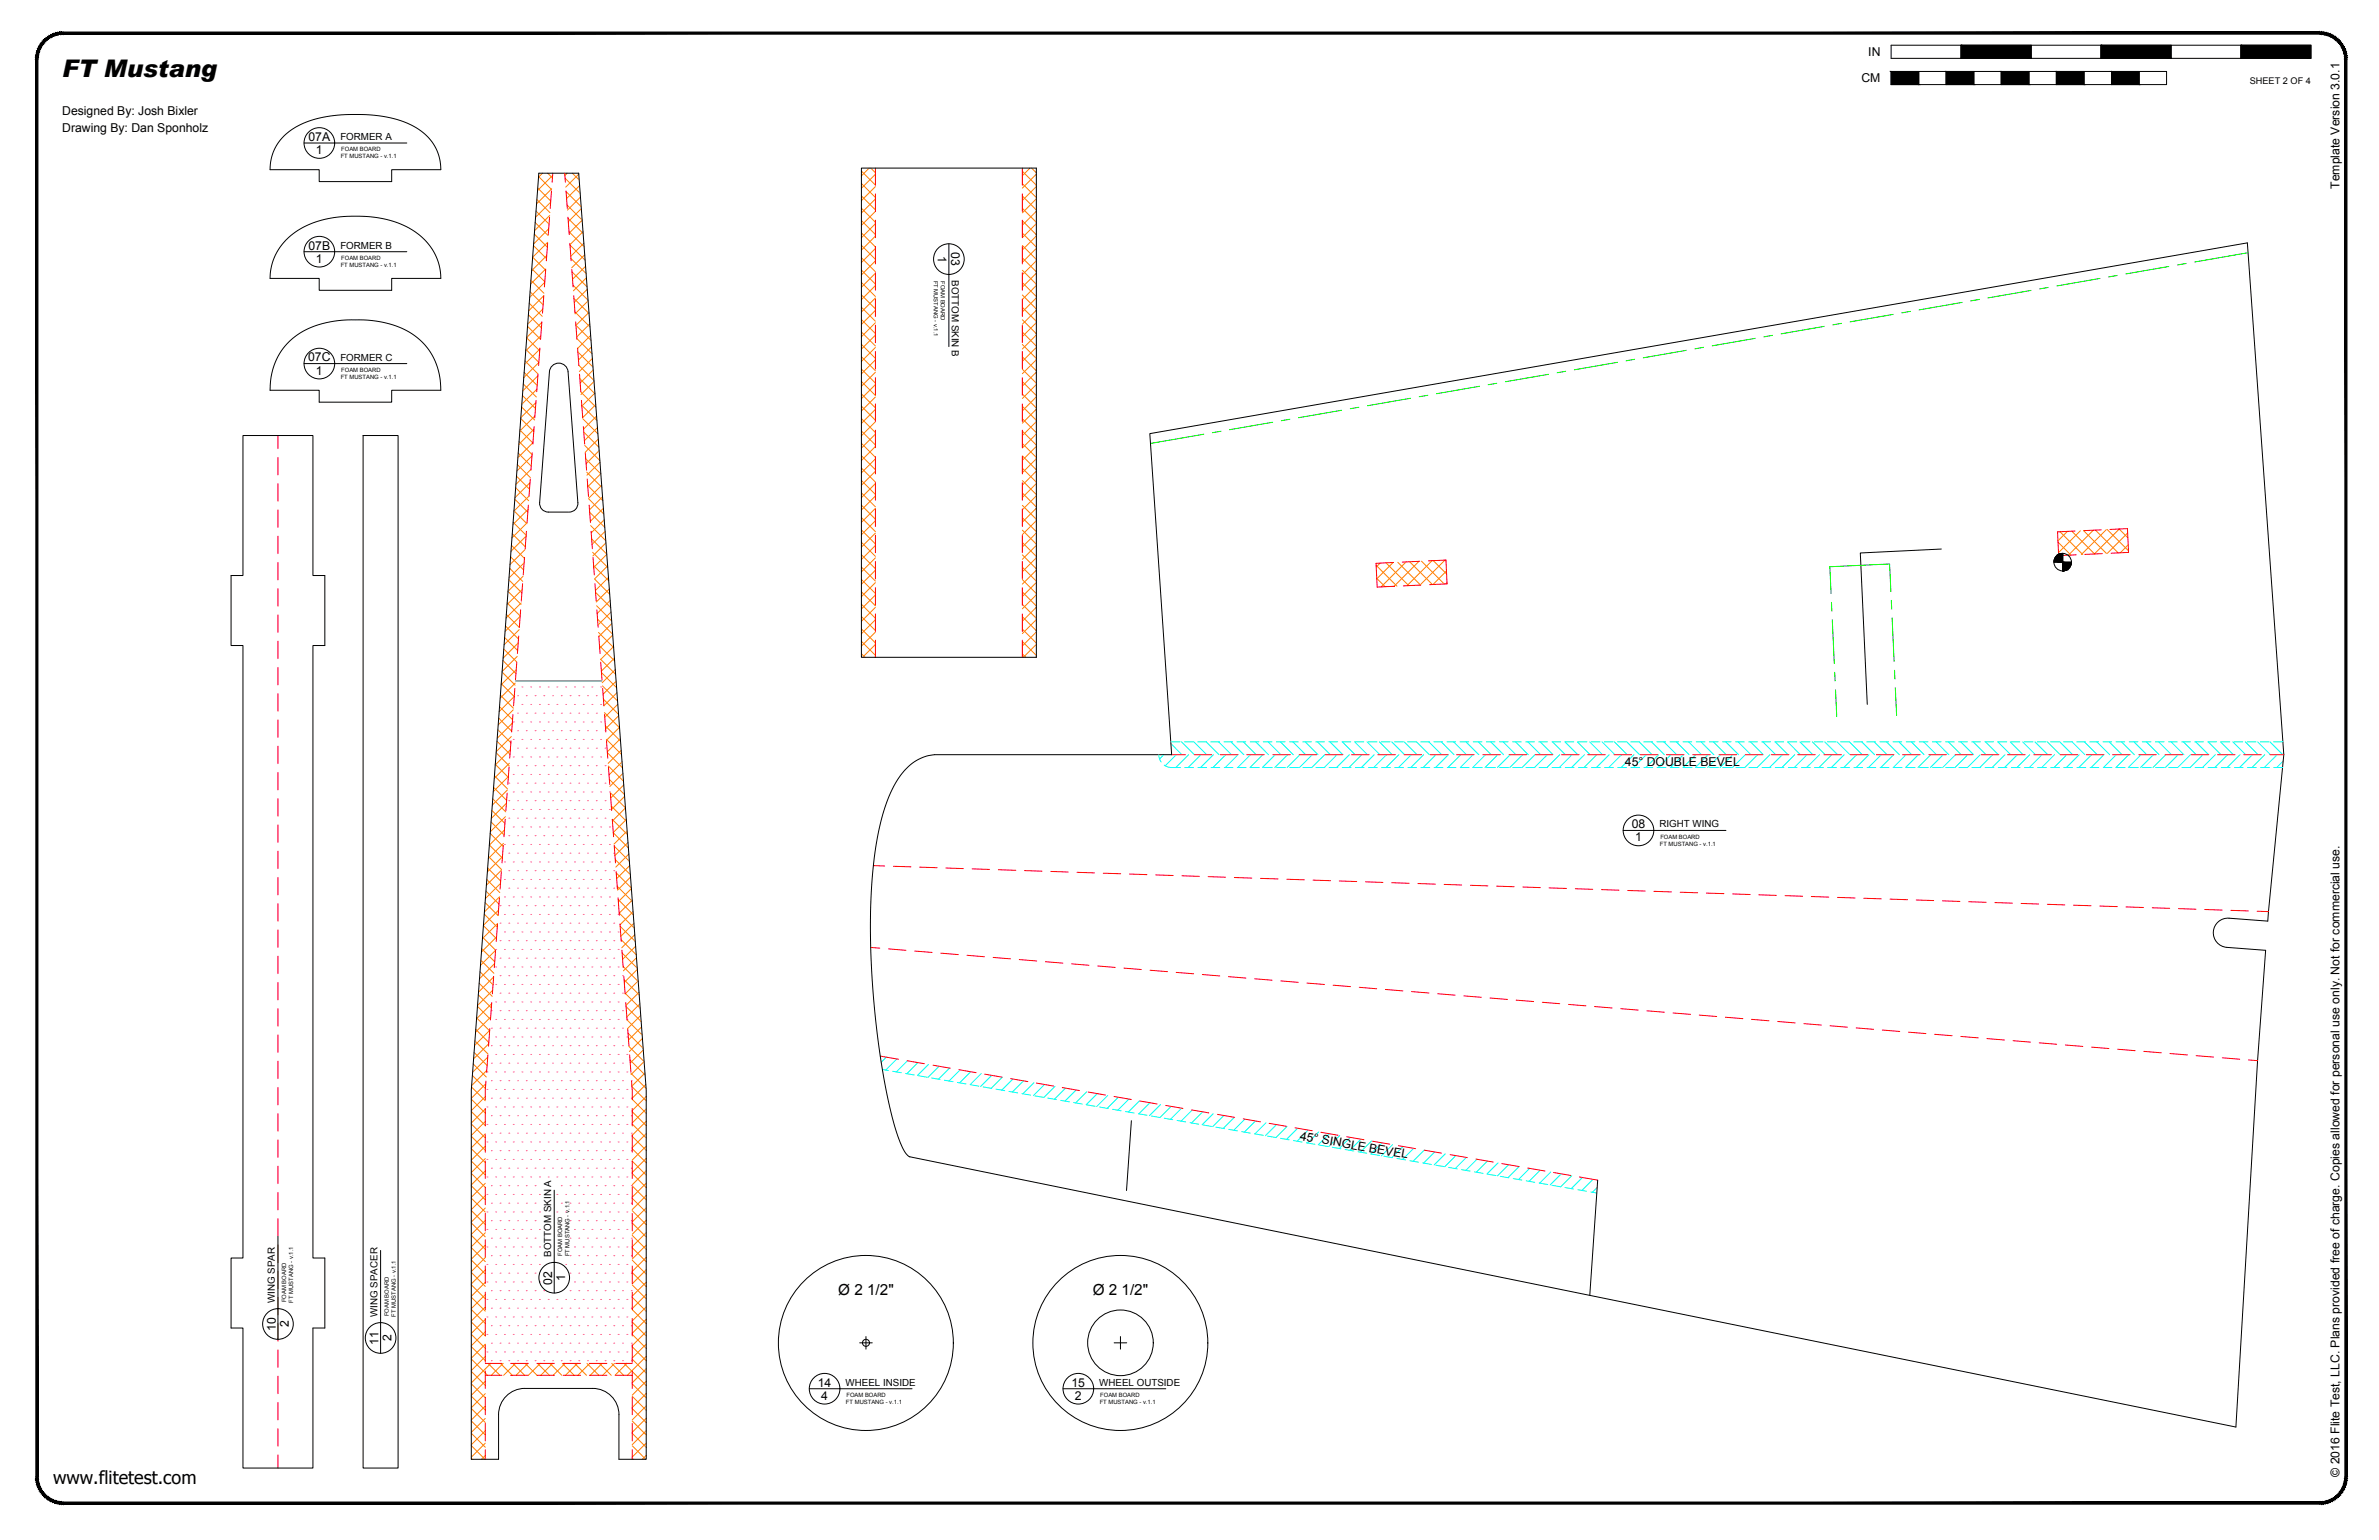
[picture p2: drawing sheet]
<svg xmlns="http://www.w3.org/2000/svg" width="864mm" height="559mm" viewBox="0 0 864 559" stroke-linecap="round" stroke-linejoin="round" font-family="sans-serif">
<defs><g id="words">
<text font-size="8.8" x="22.6" y="27.9">FT Mustang</text>
<text font-size="6.6" x="19.3" y="538.4">www.flitetest.com</text>
<g font-size="5.5">
<text x="304.3" y="469.8">Ø 2 1/2&quot;</text>
<text x="396.7" y="469.8">Ø 2 1/2&quot;</text>
</g>
<g font-size="4.4">
<text x="678.2" y="20.4">IN</text>
<text x="675.7" y="29.9">CM</text>
<text x="22.6" y="41.6">Designed By: Josh Bixler</text>
<text x="22.6" y="48.1">Drawing By: Dan Sponholz</text>
<text x="112" y="51.1">07A</text>
<text x="114.7" y="55.9">1</text>
<text x="849.2" y="68.5" transform="rotate(-90 849.2 68.5)">Template Version 3.0.1</text>
<text x="112" y="90.5">07B</text>
<text x="114.7" y="95.3">1</text>
<text x="340.5" y="92.8" transform="rotate(90 340.5 92.8)">1</text>
<text x="345.2" y="91.6" transform="rotate(90 345.2 91.6)">03</text>
<text x="111.9" y="131.1">07C</text>
<text x="114.7" y="135.9">1</text>
<text x="589.9" y="277.8">45° DOUBLE BEVEL</text>
<text x="592.3" y="300.5">08</text>
<text x="593.5" y="305.3">1</text>
<text x="471.8" y="413.5" transform="rotate(10 471.8 413.5)">45° SINGLE BEVEL</text>
<text x="200.4" y="466.1" transform="rotate(-90 200.4 466.1)">02</text>
<text x="205.2" y="464.9" transform="rotate(-90 205.2 464.9)">1</text>
<text x="100.1" y="482.9" transform="rotate(-90 100.1 482.9)">10</text>
<text x="104.9" y="481.7" transform="rotate(-90 104.9 481.7)">2</text>
<text x="137.4" y="488" transform="rotate(-90 137.4 488)">11</text>
<text x="142.1" y="486.7" transform="rotate(-90 142.1 486.7)">2</text>
<text x="296.9" y="503.1">14</text>
<text x="389" y="503.1">15</text>
<text x="298.1" y="507.9">4</text>
<text x="390.2" y="507.9">2</text>
<text x="849.3" y="535.9" transform="rotate(-90 849.3 535.9)">© 2016 Flite Test, LLC. Plans provided free of charge. Copies allowed for personal use only. Not for commercial use.</text>
</g>
<g font-size="3.5">
<text x="123.5" y="50.8">FORMER A</text>
<text x="123.5" y="90.2">FORMER B</text>
<text x="345.6" y="101.6" transform="rotate(90 345.6 101.6)">BOTTOM SKIN B</text>
<text x="123.5" y="130.8">FORMER C</text>
<text x="602.4" y="300.2">RIGHT WING</text>
<text x="200.1" y="456" transform="rotate(-90 200.1 456)">BOTTOM SKIN A</text>
<text x="99.8" y="472.8" transform="rotate(-90 99.8 472.8)">WING SPAR</text>
<text x="137.1" y="477.9" transform="rotate(-90 137.1 477.9)">WING SPACER</text>
<text x="307" y="502.8">WHEEL INSIDE</text>
<text x="399.1" y="502.8">WHEEL OUTSIDE</text>
</g>
<text font-size="3.3" x="816.7" y="30.4">SHEET 2 OF 4</text>
<g font-size="2.1">
<text x="123.7" y="57.4">FT MUSTANG - v.1.1</text>
<text x="123.9" y="54.8">FOAM BOARD</text>
<text x="123.9" y="94.3">FOAM BOARD</text>
<text x="123.7" y="96.8">FT MUSTANG - v.1.1</text>
<text x="339" y="101.8" transform="rotate(90 339 101.8)">FT MUSTANG - v.1.1</text>
<text x="341.5" y="102" transform="rotate(90 341.5 102)">FOAM BOARD</text>
<text x="123.7" y="137.4">FT MUSTANG - v.1.1</text>
<text x="123.9" y="134.9">FOAM BOARD</text>
<text x="602.7" y="304.3">FOAM BOARD</text>
<text x="602.5" y="306.8">FT MUSTANG - v.1.1</text>
<text x="204.1" y="455.7" transform="rotate(-90 204.1 455.7)">FOAM BOARD</text>
<text x="206.7" y="455.9" transform="rotate(-90 206.7 455.9)">FT MUSTANG - v.1.1</text>
<text x="103.8" y="472.5" transform="rotate(-90 103.8 472.5)">FOAM BOARD</text>
<text x="106.4" y="472.7" transform="rotate(-90 106.4 472.7)">FT MUSTANG - v.1.1</text>
<text x="141.1" y="477.6" transform="rotate(-90 141.1 477.6)">FOAM BOARD</text>
<text x="143.7" y="477.7" transform="rotate(-90 143.7 477.7)">FT MUSTANG - v.1.1</text>
<text x="307.1" y="509.4">FT MUSTANG - v.1.1</text>
<text x="307.3" y="506.8">FOAM BOARD</text>
<text x="399.2" y="509.4">FT MUSTANG - v.1.1</text>
<text x="399.4" y="506.8">FOAM BOARD</text>
</g>
</g></defs>
<!-- layer: 01 CUT -->
<g fill="none" stroke="#000" stroke-width=".36">
<path d="M103.1 49.4a29.9 29.9 0 0 1 18.2-7.5 54.9 54.9 0 0 1 26.7 2.9 18 18 0 0 1 12 16.8h-17.8v4.3h-26.3v-4.3h-17.9a16.7 16.7 0 0 1 5.1-12.2zM195.6 62.8h14.5l24.5 332.8v133.9h-9.9v-16.2a9.5 9.5 0 0 0-9.5-9.5h-24.7a9.5 9.5 0 0 0-9.5 9.5v16.2h-9.9v-133.9zM312.7 61h63.5v177.5h-63.5zM103.8 87.1a32.9 32.9 0 0 1 23.9-8.6 36.1 36.1 0 0 1 24.6 6.8 20.2 20.2 0 0 1 7.7 15.7h-17.8v4.3h-26.3v-4.3h-17.9a19.8 19.8 0 0 1 5.8-13.9zM104.7 124.2a33.2 33.2 0 0 1 24.3-8.1 33.2 33.2 0 0 1 24.3 8.1 24 24 0 0 1 6.7 17.4h-17.8v4.3h-26.3v-4.3h-17.9a24 24 0 0 1 6.7-17.4zM88.2 158h25.4v50.8h4.3v25.4h-4.3v222.3h4.3v25.4h-4.3v50.8h-25.4v-50.8h-4.3v-25.4h4.3v-222.3h-4.3v-25.4h4.3zM131.8 158h12.7v374.7h-12.7zM417.4 157.3l398.4-69.2 13.2 185.7-5.8 60.4-14-1a5.3 5.3 0 0 0-5.7 4.9 5.3 5.3 0 0 0 4.9 5.7l14 1-2.9 40.1-7.8 132.9-481.4-98.1-1.2-.8a32.9 32.9 0 0 1-4.9-12.5 296.3 296.3 0 0 1-7.1-92.7 79.2 79.2 0 0 1 7.9-29.4 18.3 18.3 0 0 1 13.8-10.4l86.5-.1zM209.8 182.4l-3.6-47.5a3.4 3.4 0 0 0-3.4-3.1 3.4 3.4 0 0 0-3.4 3.1l-3.5 47.5a3.2 3.2 0 0 0 3.2 3.4h7.3M209.8 182.4a3.2 3.2 0 0 1-3.2 3.4M704.7 199.2l-29.4 1.5 2.5 54.9M410.7 406.7l-1.8 25.3"/>
<path d="M580 428.2l-2.9 41.8"/>
<circle cx="314.3" cy="487.3" r="31.8"/>
<circle cx="314.4" cy="487.3" r="1.28"/>
<circle cx="406.7" cy="487.3" r="31.8"/>
<circle cx="406.7" cy="487.3" r="11.9"/>
</g>
<!-- layer: 05 REFERENCE -->
<g fill="none" stroke="#0f0" stroke-width=".36">
<path d="M768.6 100l-3.2 .5M787.3 96.7l-15.6 2.7M793.6 95.6l-3.1 .5M816.1 91.7l-19.4 3.4M662.2 118.4l-15.6 2.7M668.5 117.3l-3.2 .6M687.2 114.1l-15.6 2.7M693.5 113l-3.1 .5M712.3 109.7l-15.7 2.8M718.5 108.6l-3.1 .6M737.3 105.4l-15.7 2.7M743.5 104.3l-3.1 .5"/>
<path d="M762.3 101l-15.6 2.8M543.3 139.1l-3.1 .5M562.1 135.8l-15.6 2.7M568.4 134.7l-3.2 .6M587.1 131.5l-15.6 2.7M593.4 130.4l-3.1 .5M612.2 127.1l-15.7 2.7M618.4 126l-3.1 .6M637.2 122.8l-15.7 2.7M643.4 121.7l-3.1 .5M437 157.6l-19.4 3.3M443.2 156.5l-3.1 .5"/>
<path d="M462 153.2l-15.6 2.7M468.3 152.1l-3.2 .6M487 148.9l-15.6 2.7M493.3 147.8l-3.1 .5M512.1 144.5l-15.7 2.7M518.3 143.4l-3.1 .6M537.1 140.2l-15.7 2.7M664.8 218.6l.2 3.1M686.4 214.7l-.5-10.1-21.7 1 .5 9.8M686.6 217.8l.1 3.2M665.1 224.9l.8 15.9M686.9 224.2l.7 15.8"/>
<path d="M666 243.9l.2 3.2M666.3 250.3l.5 9.7M687.7 243.2l.2 3.2M688 249.6l.5 10"/>
</g>
<!-- layer: 04 BEVEL -->
<g fill="none" stroke="#0ff" stroke-width=".36">
<path d="M420.7 273.8l.1 1.3 .7 1.4M422.5 273.8l-1.6 1.6M422.6 277.6l2.3 .9h3.6M425 269.2h3.4M425 269.8l4.1 4M427 273.8l-4 4.1M428.9 269.2l4.7 4.6M430 269.2h3.2M430.1 278.5h3.2M431.5 273.8l-4.7 4.7M433.4 269.2l4.6 4.6M434.8 269.2h3.1"/>
<path d="M434.9 278.5h3.1M436 273.8l-4.7 4.7M437.9 269.2l4.6 4.6M439.5 269.2h3.2M439.6 278.5h3.2M440.5 273.8l-4.7 4.7M442.4 269.2l4.6 4.6M444.3 269.2h3.2M444.4 278.5h3.2M445 273.8l-4.7 4.7M446.8 269.2l4.7 4.6M449.1 269.2h3.1"/>
<path d="M449.2 278.5h3.1M449.4 273.8l-4.6 4.7M451.3 269.2l4.7 4.6M453.8 269.2h3.2M453.9 278.5h3.2M453.9 273.8l-4.6 4.7M455.8 269.2l4.7 4.6M458.4 273.8l-4.6 4.7M458.6 269.2h3.2M458.7 278.5h3.2M460.3 269.2l4.7 4.6M462.9 273.8l-4.6 4.7"/>
<path d="M463.3 269.2h3.2M463.4 278.5h3.2M464.8 269.2l4.7 4.6M467.4 273.8l-4.6 4.7M468.1 269.2h3.2M468.2 278.5h3.2M469.3 269.2l4.7 4.6M471.9 273.8l-4.7 4.7M472.9 269.2h3.1M473.8 269.2l4.6 4.6M476.4 273.8l-4.7 4.7M477.6 269.2h3.2"/>
<path d="M477.7 278.5h3.2M478.3 269.2l4.6 4.6M480.9 273.8l-4.7 4.7h-3.2M482.4 269.2h3.2M482.5 278.5h3.2M482.8 269.2l4.6 4.6M485.4 273.8l-4.7 4.7M487.2 269.2h3.1M487.3 278.5h3.1M487.3 269.2l4.6 4.6M489.9 273.8l-4.7 4.7M491.8 269.2l4.6 4.6"/>
<path d="M491.9 269.2h3.2M492 278.5h3.2M494.4 273.8l-4.7 4.7M496.2 269.2l4.7 4.6M496.7 269.2h3.2M496.8 278.5h3.2M498.8 273.8l-4.6 4.7M500.7 269.2l4.7 4.6M501.4 269.2h3.2M501.5 278.5h3.2M503.3 273.8l-4.6 4.7M505.2 269.2l4.7 4.6"/>
<path d="M506.2 269.2h3.2M506.3 278.5h3.2M507.8 273.8l-4.6 4.7M509.7 269.2l4.7 4.6M511 269.2h3.1M511.1 278.5h3.1M512.3 273.8l-4.7 4.7M514.2 269.2l4.7 4.6M515.7 269.2h3.2M515.8 278.5h3.2M516.8 273.8l-4.7 4.7M518.7 269.2l4.7 4.6"/>
<path d="M520.5 269.2h3.2M520.6 278.5h3.2M521.3 273.8l-4.7 4.7M523.2 269.2l4.6 4.6M525.3 269.2h3.1M525.4 278.5h3.1M525.8 273.8l-4.7 4.7M527.7 269.2l4.6 4.6M530 269.2h3.2M530.3 273.8l-4.7 4.7M532.2 269.2l4.6 4.6M534.8 273.8l-4.7 4.7h3.2"/>
<path d="M534.8 269.2h3.2M534.9 278.5h3.2M536.7 269.2l4.6 4.6M539.2 273.8l-4.6 4.7M539.5 269.2h3.2M539.6 278.5h3.2M541.1 269.2l4.7 4.6M543.7 273.8l-4.6 4.7M544.3 269.2h3.2M544.4 278.5h3.2M545.6 269.2l4.7 4.6M548.2 273.8l-4.6 4.7"/>
<path d="M549.1 269.2h3.1M549.2 278.5h3.1M550.1 269.2l4.7 4.6M552.7 273.8l-4.6 4.7M553.8 269.2h3.2M553.9 278.5h3.2M554.6 269.2l4.7 4.6M557.2 273.8l-4.6 4.7M558.6 269.2h3.2M558.7 278.5h3.2M559.1 269.2l4.7 4.6M561.7 273.8l-4.7 4.7"/>
<path d="M563.4 269.2h3.1M563.5 278.5h3.1M563.6 269.2l4.7 4.6M566.2 273.8l-4.7 4.7M568.2 278.5h3.2M570.7 273.8l-4.7 4.7M571.3 269.2h-3.2l4.6 4.6M572.6 269.2l4.6 4.6M572.9 269.2h3.2M573 278.5h3.2M575.2 273.8l-4.7 4.7M577.1 269.2l4.6 4.6"/>
<path d="M577.6 269.2h3.2M577.7 278.5h3.2M579.7 273.8l-4.7 4.7M581.6 269.2l4.6 4.6M582.4 269.2h3.2M582.5 278.5h3.2M584.2 273.8l-4.7 4.7M586 269.2l4.7 4.6M587.2 269.2h3.1M587.3 278.5h3.1M588.6 273.8l-4.6 4.7M590.5 269.2l4.7 4.6"/>
<path d="M591.9 269.2h3.1l4.7 4.6M592 278.5h3.2M593.1 273.8l-4.6 4.7M596.7 269.2h3.2M596.8 278.5h3.2M597.6 273.8l-4.6 4.7M599.5 269.2l4.7 4.6M601.5 269.2h3.1M601.6 278.5h3.1M602.1 273.8l-4.6 4.7M604 269.2l4.7 4.6M606.2 269.2h3.2"/>
<path d="M606.3 278.5h3.2M606.6 273.8l-4.7 4.7M608.5 269.2l4.7 4.6M611 269.2h3.2M611.1 278.5h3.2M611.1 273.8l-4.7 4.7M613 269.2l4.7 4.6M615.6 273.8l-4.7 4.7M615.7 269.2h3.2M615.8 278.5h3.2M617.5 269.2l4.6 4.6M620.1 273.8l-4.7 4.7"/>
<path d="M620.5 269.2h3.2M620.6 278.5h3.2M622 269.2l4.6 4.6M624.6 273.8l-4.7 4.7M625.3 269.2h3.1M625.4 278.5h3.1M626.5 269.2l4.6 4.6M629.1 273.8l-4.7 4.7M630 269.2h3.2M630.1 278.5h3.2M630.9 269.2l4.7 4.6M633.5 273.8l-4.6 4.7"/>
<path d="M634.8 269.2h3.2M634.9 278.5h3.2M635.4 269.2l4.7 4.6M638 273.8l-4.6 4.7M639.6 269.2h3.1M639.7 278.5h3.1M639.9 269.2l4.7 4.6M642.5 273.8l-4.6 4.7M644.3 269.2h3.2M644.4 269.2l4.7 4.6M644.4 278.5h3.2M647 273.8l-4.6 4.7"/>
<path d="M648.9 269.2l4.7 4.6M649.1 269.2h3.2M649.2 278.5h3.2M651.5 273.8l-4.7 4.7M653.4 269.2l4.7 4.6M653.8 269.2h3.2M653.9 278.5h3.2M656 273.8l-4.7 4.7M657.9 269.2l4.6 4.6M658.6 269.2h3.2M658.7 278.5h3.2M660.5 273.8l-4.7 4.7"/>
<path d="M662.4 269.2l4.6 4.6M663.4 269.2h3.1M663.5 278.5h3.1M665 273.8l-4.7 4.7M666.9 269.2l4.6 4.6M668.1 269.2h3.2M668.2 278.5h3.2M669.5 273.8l-4.7 4.7M671.4 269.2l4.6 4.6M672.9 269.2h3.2M673 278.5h3.2M674 273.8l-4.7 4.7"/>
<path d="M675.8 269.2l4.7 4.6M677.7 269.2h3.1M677.8 278.5h3.1M678.5 273.8l-4.7 4.7M680.3 269.2l4.7 4.6M682.4 269.2h3.2M682.5 278.5h3.2M682.9 273.8l-4.6 4.7M684.8 269.2l4.7 4.6M687.2 269.2h3.2M687.4 273.8l-4.6 4.7M689.3 269.2l4.7 4.6"/>
<path d="M691.9 273.8l-4.6 4.7h3.2M691.9 269.2h3.2M692 278.5h3.2M693.8 269.2l4.7 4.6M696.4 273.8l-4.7 4.7M696.7 269.2h3.2M696.8 278.5h3.2M698.3 269.2l4.7 4.6M700.9 273.8l-4.7 4.7M701.5 269.2h3.1M701.6 278.5h3.1M702.8 269.2l4.6 4.6"/>
<path d="M705.4 273.8l-4.7 4.7M706.2 269.2h3.2M706.3 278.5h3.2M707.3 269.2l4.6 4.6M709.9 273.8l-4.7 4.7M711 269.2h3.2M711.8 269.2l4.6 4.6M714.4 273.8l-4.7 4.7M715.8 269.2h3.1M715.9 278.5h3.1M716.3 269.2l4.6 4.6M718.9 273.8l-4.7 4.7h-3.1"/>
<path d="M720.5 269.2h3.2M720.6 278.5h3.2M720.8 269.2l4.6 4.6M723.3 273.8l-4.6 4.7M725.2 269.2l4.7 4.6M725.3 269.2h3.2M725.4 278.5h3.2M727.8 273.8l-4.6 4.7M729.7 269.2l4.7 4.6M730 269.2h3.2M730.1 278.5h3.2M732.3 273.8l-4.6 4.7"/>
<path d="M734.2 269.2l4.7 4.6M734.8 269.2h3.2M734.9 278.5h3.2M736.8 273.8l-4.6 4.7M738.7 269.2l4.7 4.6M739.6 269.2h3.1M739.7 278.5h3.1M741.3 273.8l-4.7 4.7M743.2 269.2l4.7 4.6M744.3 269.2h3.2M744.4 278.5h3.2M745.8 273.8l-4.7 4.7"/>
<path d="M747.7 269.2l4.7 4.6M749.1 269.2h3.2M749.2 278.5h3.2M750.3 273.8l-4.7 4.7M752.2 269.2l4.6 4.6M753.9 269.2h3.1M754 278.5h3.1M754.8 273.8l-4.7 4.7M756.7 269.2l4.6 4.6M758.6 269.2h3.2M758.7 278.5h3.2M759.3 273.8l-4.7 4.7"/>
<path d="M761.2 269.2l4.6 4.6M763.4 269.2h3.2M763.5 278.5h3.2M763.8 273.8l-4.7 4.7M765.7 269.2l4.6 4.6M768.1 269.2h3.2M768.2 278.5h3.2M768.3 273.8l-4.7 4.7M770.1 269.2l4.7 4.6M772.7 273.8l-4.6 4.7M772.9 269.2h3.2M773 278.5h3.2"/>
<path d="M774.6 269.2l4.7 4.6M777.2 273.8l-4.6 4.7M777.7 269.2h3.1M777.8 278.5h3.1M779.1 269.2l4.7 4.6M781.7 273.8l-4.6 4.7M782.4 269.2h3.2M782.5 278.5h3.2M783.6 269.2l4.7 4.6M786.2 273.8l-4.6 4.7M787.2 269.2h3.2M787.3 278.5h3.2"/>
<path d="M788.1 269.2l4.7 4.6M790.7 273.8l-4.7 4.7M792 269.2h3.1M792.1 278.5h3.1M792.6 269.2l4.7 4.6M795.2 273.8l-4.7 4.7M796.7 269.2h3.2M796.8 278.5h3.2M797.1 269.2l4.6 4.6M799.7 273.8l-4.7 4.7M801.5 269.2h3.2M801.6 269.2l4.6 4.6"/>
<path d="M801.6 278.5h3.2M804.2 273.8l-4.7 4.7M806.1 269.2l4.6 4.6M806.2 269.2h3.2M806.4 278.5h3.1M808.7 273.8l-4.7 4.7M810.6 269.2l4.6 4.6M811 269.2h3.2M811.1 278.5h3.2M813.2 273.8l-4.7 4.7M815.1 269.2l4.6 4.6M815.8 269.2h3.1"/>
<path d="M815.9 278.5h3.2M817.6 273.8l-4.6 4.7M819.5 269.2l4.7 4.6M820.5 269.2h3.2M820.6 278.5h3.2M822.1 273.8l-4.6 4.7M824 269.2l4.7 4.6M825.3 269.2h3.4M825.4 278.5h3.2M826.6 273.8l-4.6 4.7M828.5 269.2l.2 .2M828.8 276.1l-2.4 2.4"/>
<path d="M320.3 388.1l2.2 .4M321.7 383.6l-1.8 1.8M324 388.7l3.2 .6M325.6 384.3l-4.1 4M328.7 389.5l3.2 .6M329.4 384.9l-4 4.1M333.2 385.6l-4 4M333.4 390.3l3.2 .6M337.1 386.2l-4.1 4.1M338.1 391.2l3.2 .5M340.9 386.9l-4 4M342.8 392l3.2 .5"/>
<path d="M344.7 387.6l-4 4M347.5 392.8l3.1 .5M348.5 388.2l-4 4.1M352.4 388.9l-4.1 4M356.2 389.5l-4 4.1 3.1 .5M356.9 394.4l3.1 .5M360 390.2l-4 4M361.6 395.2l3.1 .5M363.9 390.9l-4.1 4M366.3 396l3.1 .6M367.7 391.5l-4 4.1M371 396.8l3.1 .6"/>
<path d="M371.5 392.2l-4 4M375.3 392.9l-4 4M375.7 397.6l3.1 .6M379.2 393.5l-4.1 4M380.4 398.5l3.1 .5M383 394.2l-4 4M385.1 399.3l3.1 .5M386.8 394.8l-4 4.1M390.6 395.5l-4 4M394.5 396.2l-4.1 4M398.3 396.8l-4 4.1M402.1 397.5l-4 4"/>
<path d="M406 398.1l-4.1 4.1M409.8 398.8l-4 4M413.6 399.5l-4 4M389.7 400.1l3.2 .5M394.4 400.9l3.2 .5M399.1 401.7l3.2 .5M403.8 402.5l3.2 .5M408.5 403.3l3.2 .6M413.2 404.1l3.1 .6M417.5 400.1l-4.1 4.1M417.9 404.9l3.1 .6M421.3 400.8l-4.1 4"/>
<path d="M422.6 405.8l3.1 .5M425.1 401.5l-4 4M427.3 406.6l3.1 .5M428.9 402.1l-4 4M432 407.4l3.1 .5M432.8 402.8l-4.1 4M436.6 403.4l-4 4.1M436.7 408.2l3.1 .5M440.4 404.1l-4 4M441.4 409l3.1 .5M444.3 404.8l-4.1 4M446.1 409.8l3.1 .6"/>
<path d="M448.1 405.4l-4 4.1M450.8 410.6l3.1 .6M451.9 406.1l-4 4M455.5 411.4l3.1 .6M455.7 406.8l-4 4M459.6 407.4l-4.1 4M460.1 412.2l3.2 .6M463.4 408.1l-4 4M464.8 413l3.2 .6M467.2 408.7l-4 4.1M469.5 413.9l3.2 .5M471.1 409.4l-4.1 4"/>
<path d="M474.2 414.7l3.2 .5M474.9 410.1l-4.1 4M478.7 410.7l-4 4.1M478.9 415.5l3.1 .5M482.5 411.4l-4 4M483.6 416.3l3.1 .5M486.4 412l-4.1 4.1M488.3 417.1l3.1 .6M490.2 412.7l-4 4M493 417.9l3.1 .6M494 413.4l-4 4M497.8 414l-4 4.1"/>
<path d="M501.7 414.7l-4.1 4 3.2 .6M502.4 419.5l3.1 .6M505.5 415.4l-4 4M509.3 416l-4 4M513.2 416.7l-4.1 4M517 417.3l-4 4.1M520.8 418l-4 4M524.7 418.7l-4.1 4M528.5 419.3l-4.1 4.1M532.3 420l-4 4M507.1 420.4l3.1 .5M511.8 421.2l3.1 .5"/>
<path d="M516.5 422l3.1 .5M521.2 422.8l3.1 .5M525.9 423.6l3.1 .5M530.5 424.4l3.2 .6M535.2 425.2l3.2 .6M536.1 420.6l-4 4.1M539.9 426l3.2 .6M540 421.3l-4.1 4M543.8 422l-4 4M544.6 426.8l3.1 .6M547.6 422.6l-4 4.1M549.3 427.7l3.1 .5"/>
<path d="M551.5 423.3l-4.1 4M554 428.5l3.1 .5M555.3 424l-4.1 4M558.7 429.3l3.1 .5M559.1 424.6l-4 4M562.9 425.3l-4 4M566.8 425.9l-4.1 4.1M568.1 430.9l3.1 .5M570.6 426.6l-4 4-3.2-.5M572.8 431.7l3.1 .5M574.4 427.3l-4 4M577.5 432.5l2.2 .4"/>
<path d="M578.2 427.9l-4 4.1M579.8 430.9l-1.8 1.7"/>
</g>
<!-- layer: 02 SCORE -->
<g fill="none" stroke="#f00" stroke-width=".36">
<path d="M199.5 78.8l-.5 6.3M200.2 69.3l-.5 6.3M200.7 62.8l-.3 3.3M205 62.8l.2 3.3M205.5 69.3l.4 6.3M206.2 78.8l.4 6.3M317.8 61v6.2M317.8 70.4v6.3M317.8 79.9v6.4M371.1 61v6.2M371.1 70.4v6.3M371.1 79.9v6.4"/>
<path d="M198.1 97.8l-.5 6.3M198.8 88.3l-.5 6.3M206.9 88.3l.4 6.3M207.6 97.8l.4 6.3M317.8 89.4v6.4M317.8 99v6.3M371.1 89.4v6.4M371.1 99v6.3M196.7 116.8l-.5 6.3M197.4 107.3l-.5 6.3M208.3 107.3l.4 6.3M209 116.8l.4 6.3"/>
<path d="M317.8 108.5v6.3M317.8 118v6.4M371.1 108.5v6.3M371.1 118v6.4M195.3 135.8l-.5 6.3M196 126.3l-.5 6.3M209.7 126.3l.4 6.3M210.4 135.8l.4 6.3M317.8 127.5v6.4M317.8 137.1v6.3M371.1 127.5v6.4M371.1 137.1v6.3"/>
<path d="M100.9 158v4.8M193.9 154.8l-.5 6.3M194.6 145.3l-.5 6.3M211.1 145.3l.4 6.3M211.8 154.8l.4 6.3M317.8 146.6v6.3M317.8 156.1v6.4M371.1 146.6v6.3M371.1 156.1v6.4M100.9 166v6.3M100.9 175.5v6.3M192.5 173.8l-.5 6.3"/>
<path d="M193.2 164.3l-.5 6.3M212.5 164.3l.4 6.3M213.2 173.8l.4 6.3M317.8 165.6v6.4M317.8 175.2v6.3M371.1 165.6v6.4M371.1 175.2v6.3M100.9 185v6.4M100.9 194.5v6.4M191.1 192.8l-.5 6.3M191.8 183.3l-.5 6.3M213.9 183.3l.4 6.3"/>
<path d="M214.6 192.8l.4 6.3M317.8 184.7v6.3M317.8 194.2v6.4M371.1 184.7v6.3M371.1 194.2v6.4M753.3 192.7l-6.4 .3 .4 8.6 6.4-.3M762.8 192.3l-6.4 .2M765.9 192.1l6.4-.3 .4 8.6-6.4 .3M100.9 204.1v6.3M100.9 213.6v6.3M189.7 211.8l-.5 6.3M190.4 202.3l-.5 6.3"/>
<path d="M215.3 202.3l.4 6.3M216 211.8l.4 6.3M317.8 203.7v6.4M317.8 213.3v6.3M371.1 203.7v6.4M371.1 213.3v6.3M505.9 204.1l-6.4 .3 .4 8.6 6.4-.3M515.4 203.7l-6.4 .3M515.8 212.3l-6.4 .3M518.5 203.5l6.4-.3 .4 8.7-6.3 .2M763.2 200.9l-6.4 .3M100.9 223.1v6.4"/>
<path d="M100.9 232.6v6.4M188.3 230.8l-.5 6.3M189 221.3l-.5 6.3M216.7 221.3l.4 6.3M217.4 230.8l.4 6.3M317.8 222.8v6.3M317.8 232.3v6.2M371.1 222.8v6.3M371.1 232.3v6.2M100.9 242.2v6.3M100.9 251.7v6.3M186.2 259.3l-.5 6.3"/>
<path d="M186.9 249.8l-.5 6.3M187.6 240.3l-.5 6.3M218.1 240.3l.4 6.3M218.8 249.8l.4 6.3M219.5 259.3l.4 6.3M100.9 261.2v6.4M100.9 270.7v6.4M184.8 278.3l-.5 6.3M185.5 268.8l-.5 6.3M220.2 268.8l.4 6.3M220.9 278.3l.4 6.3M425.3 273.8h5"/>
<path d="M433.5 273.8h6.4M443 273.8h6.4M452.6 273.8h6.3M462.1 273.8h6.3M471.6 273.8h6.4M481.1 273.8h6.4M490.7 273.8h6.3M500.2 273.8h6.3M509.7 273.8h6.4M519.2 273.8h6.4M528.8 273.8h6.3M538.3 273.8h6.3"/>
<path d="M547.8 273.8h6.4M557.3 273.8h6.4M566.9 273.8h6.3M576.4 273.8h6.3M585.9 273.8h6.4M595.4 273.8h6.4M605 273.8h6.3M614.5 273.8h6.3M624 273.8h6.4M633.5 273.8h6.4M643.1 273.8h6.3M652.6 273.8h6.3"/>
<path d="M662.1 273.8h6.4M671.6 273.8h6.4M681.2 273.8h6.3M690.7 273.8h6.3M700.2 273.8h6.4M709.7 273.8h6.4M719.3 273.8h6.3M728.8 273.8h6.3M738.3 273.8h6.4M747.8 273.8h6.4M757.4 273.8h6.3M766.9 273.8h6.3"/>
<path d="M776.4 273.8h6.4M785.9 273.8h6.4M795.5 273.8h6.3M805 273.8h6.3M814.5 273.8h6.4M824 273.8h5M100.9 280.3v6.3M100.9 289.8v6.3M100.9 299.3v6.4M183.4 297.3l-.5 6.3M184.1 287.8l-.5 6.3M221.6 287.8l.4 6.3"/>
<path d="M222.3 297.3l.4 6.3M100.9 308.8v6.4M100.9 318.4v6.3M182 316.3l-.5 6.3M182.7 306.8l-.5 6.3M223 306.8l.4 6.3M223.7 316.3l.4 6.3M317 314.1l4.1 .1M324.3 314.3l6.4 .2M333.8 314.6l6.4 .3M343.4 315l6.3 .2M352.9 315.3l6.3 .2"/>
<path d="M362.4 315.6l6.4 .2M371.9 315.9l6.4 .2M381.4 316.2l6.4 .2M391 316.5l6.3 .2M400.5 316.8l6.3 .2M410 317.2l6.4 .2M419.5 317.5l6.4 .2M429 317.8l6.4 .2M438.6 318.1l6.3 .2M448.1 318.4l6.3 .2M457.6 318.7l6.3 .2M467.1 319l6.4 .2"/>
<path d="M476.6 319.4l6.4 .2M486.2 319.7l6.3 .2M495.7 320l6.3 .2M100.9 327.9v6.3M100.9 337.4v6.4M180.6 335.3l-.5 6.3M181.3 325.8l-.5 6.3M224.4 325.8l.4 6.3M225.1 335.3l.4 6.3M505.2 320.3l6.4 .2M514.7 320.6l6.4 .2M524.2 320.9l6.4 .2"/>
<path d="M533.8 321.2l6.3 .3M543.3 321.5l6.3 .3M552.8 321.9l6.3 .2M562.3 322.2l6.4 .2M571.8 322.5l6.4 .2M581.4 322.8l6.3 .2M590.9 323.1l6.3 .2M600.4 323.4l6.3 .2M609.9 323.7l6.4 .3M619.4 324.1l6.4 .2M629 324.4l6.3 .2M638.5 324.7l6.3 .2"/>
<path d="M648 325l6.4 .2M657.5 325.3l6.4 .2M667 325.6l6.4 .2M676.6 325.9l6.3 .3M686.1 326.3l6.3 .2M695.6 326.6l6.3 .2M705.1 326.9l6.4 .2M714.6 327.2l6.4 .2M724.2 327.5l6.3 .2M733.7 327.8l6.3 .2M743.2 328.1l6.4 .3M752.7 328.5l6.4 .2"/>
<path d="M762.2 328.8l6.4 .2M771.8 329.1l6.3 .2M781.3 329.4l6.3 .2M790.8 329.7l6.4 .2M800.3 330l6.4 .2M809.8 330.3l6.4 .2M819.4 330.6l4.1 .2M100.9 346.9v6.4M100.9 356.5v6.3M179.2 354.3l-.5 6.3M179.9 344.8l-.5 6.3M225.8 344.8l.4 6.3"/>
<path d="M226.5 354.3l.4 6.3M316.1 343.8l3.3 .3M322.5 344.3l6.4 .5M332 345.1l6.4 .5M341.5 345.9l6.4 .5M351 346.6l6.4 .6M360.5 347.4l6.3 .5M370 348.2l6.3 .5M379.5 349l6.3 .5M389 349.7l6.3 .6M398.5 350.5l6.3 .5M408 351.3l6.3 .5"/>
<path d="M417.5 352.1l6.3 .5M427 352.8l6.3 .5M436.5 353.6l6.3 .5M446 354.4l6.3 .5M455.5 355.2l6.3 .5M464.9 355.9l6.4 .6M474.4 356.7l6.4 .5M483.9 357.5l6.4 .5M493.4 358.3l6.4 .5M502.9 359l6.3 .6M512.4 359.8l6.3 .5M100.9 366v6.3"/>
<path d="M100.9 375.5v6.4M177.8 373.3l-.5 6.3M178.5 363.8l-.5 6.3M227.2 363.8l.4 6.3M227.9 373.3l.4 6.3M521.9 360.6l6.3 .5M531.4 361.4l6.3 .5M540.9 362.1l6.3 .6M550.4 362.9l6.3 .5M559.9 363.7l6.3 .5M569.4 364.5l6.3 .5M578.9 365.2l6.3 .6"/>
<path d="M588.4 366l6.3 .5M597.8 366.8l6.4 .5M607.3 367.6l6.4 .5M616.8 368.3l6.4 .6M626.3 369.1l6.4 .5M635.8 369.9l6.4 .5M645.3 370.7l6.4 .5M654.8 371.4l6.3 .5M664.3 372.2l6.3 .5M673.8 373l6.3 .5M683.3 373.8l6.3 .5M692.8 374.5l6.3 .5"/>
<path d="M702.3 375.3l6.3 .5M711.8 376.1l6.3 .5M721.3 376.9l6.3 .5M730.8 377.6l6.3 .5M740.3 378.4l6.3 .5M749.8 379.2l6.3 .5M759.2 380l6.4 .5M100.9 385v6.4M100.9 394.6v6.3M176.4 392.3l-.2 6.7M177.1 382.8l-.5 6.3M228.6 382.8l.4 6.3"/>
<path d="M229.3 392.3l.2 6.7M319.5 383.2l6.7 1.2M329.3 384.9l6.3 1.1M338.7 386.5l6.2 1.1M348.1 388.1l6.2 1.1M357.5 389.8l6.2 1M366.8 391.4l6.3 1.1M376.2 393l6.3 1.1M385.6 394.6l6.3 1.1M395 396.3l6.3 1M404.4 397.9l6.3 1.1M413.8 399.5l6.2 1.1"/>
<path d="M768.7 380.7l6.4 .5M778.2 381.5l6.4 .5M787.7 382.3l6.4 .5M797.2 383.1l6.3 .5M806.7 383.8l6.3 .5M816.2 384.6l3.3 .3M100.9 404.1v6.3M100.9 413.6v6.4M176.2 402.2v6.4M176.2 411.7v6.4M229.5 402.2v6.4M229.5 411.7v6.4"/>
<path d="M423.2 401.1l6.2 1.1M432.5 402.7l6.3 1.1M441.9 404.4l6.3 1.1M451.3 406l6.3 1.1M460.7 407.6l6.3 1.1M470.1 409.2l6.3 1.1M479.5 410.9l6.2 1M488.9 412.5l6.2 1.1M498.2 414.1l6.3 1.1M507.6 415.7l6.3 1.1M517 417.3l6.3 1.1M526.4 419l6.3 1"/>
<path d="M100.9 423.1v6.4M100.9 432.7v6.3M176.2 421.3v6.3M176.2 430.8v6.3M229.5 421.3v6.3M229.5 430.8v6.3M535.8 420.6l6.3 1.1M545.2 422.2l6.2 1.1M554.6 423.8l6.2 1.1M564 425.5l6.2 1M573.3 427.1l6.7 1.1M100.9 442.2v6.3"/>
<path d="M100.9 451.7v6.4M176.2 440.3v6.4M176.2 449.8v6.4M176.2 459.4v6.3M229.5 440.3v6.4M229.5 449.8v6.4M229.5 459.4v6.3M100.9 461.2v6.4M100.9 470.8v6.3M176.2 468.9v6.3M176.2 478.4v6.4M229.5 468.9v6.3"/>
<path d="M229.5 478.4v6.4M100.9 480.3v6.3M100.9 489.8v6.4M100.9 499.3v6.4M176.2 499h6M176.2 494.7h6M176.2 487.9v6.4M176.2 497.5v6.3M185.4 499h6.3M185.4 494.7h6.3M194.9 499h6.3M194.9 494.7h6.3"/>
<path d="M204.4 499h6.4M204.4 494.7h6.4M213.9 499h6.4M213.9 494.7h6.4M223.5 499h6M223.5 494.7h6M229.5 487.9v6.4M229.5 497.5v6.3M100.9 508.9v6.3M100.9 518.4v6.4M176.2 507v6.3M176.2 516.5v6.4"/>
<path d="M229.5 507v6.3M229.5 516.5v6.4M100.9 527.9v4.8M176.2 526v3.5M229.5 526v3.5"/>
</g>
<!-- layer: 06 CAVITY -->
<g fill="none" stroke="#ff7f00" stroke-width=".36">
<path d="M194.6 76.6l4.7 4.7M194.9 72.4l4.7 4.7M195.2 68.2l4.7 4.7M195.5 64l4.7 4.8M196.9 62.8l-1.4 1.5M198.8 62.8l1.7 1.8M199.5 78.2l-5.4 5.5M199.9 73.4l-5.5 5.4M200.3 68.5l-5.5 5.5M200.6 63.7l-5.5 5.4M205.1 64.7l5.5 5.5M205.5 69.5l5.5 5.5"/>
<path d="M205.9 74.4l5.4 5.5-4.7 4.7M205.9 62.8l-.8 .9M206.2 79.2l5.5 5.5M207.8 62.8l2.5 2.5M210.1 63.2l-4.7 4.7M210.4 67.3l-4.7 4.8M210.7 71.5l-4.7 4.7M211 75.7l-4.7 4.7M312.7 62.1l5.1 5.1M312.7 66.6l5.1 5.1M312.7 71.1l5.1 5.1M312.7 75.6l5.1 5"/>
<path d="M315.5 61l-2.8 2.8M316.1 61l1.7 1.7M317.8 76.7l-5.1 5.1M317.8 72.2l-5.1 5.1M317.8 67.7l-5.1 5.1M317.8 63.2l-5.1 5.1M371.1 62.1l5.1 5.1M371.1 66.6l5.1 5.1M371.1 71.1l5.1 5.1M371.1 75.6l5.1 5.1M373.9 61l-2.8 2.8M374.5 61l1.7 1.7"/>
<path d="M376.2 76.6l-5.1 5.1M376.2 72.2l-5.1 5M376.2 67.7l-5.1 5M376.2 63.2l-5.1 5.1M193 97.5l4.8 4.7M193.4 93.3l4.7 4.7M193.7 89.1l4.7 4.8M194 84.9l4.7 4.8M194.3 80.8l4.7 4.7M198.1 97.6l-5.5 5.5M198.5 92.8l-5.5 5.4M198.8 87.9l-5.5 5.5"/>
<path d="M199.2 83.1l-5.5 5.4M206.6 84.1l5.4 5.4M206.9 88.9l5.5 5.5M207.3 93.8l5.5 5.4M207.6 98.6l5.5 5.5M211.6 84.1l-4.7 4.7M211.9 88.2l-4.7 4.8M212.3 92.4l-4.8 4.8M212.6 96.6l-4.8 4.7M312.7 80l5.1 5.1M312.7 84.5l5.1 5.1M312.7 89l5.1 5.1"/>
<path d="M312.7 93.5l5.1 5.1M312.7 98l5.1 5.1M317.8 99.1l-5.1 5.1M317.8 94.7l-5.1 5M317.8 90.2l-5.1 5M317.8 85.7l-5.1 5.1M317.8 81.2l-5.1 5.1M371.1 80.1l5.1 5.1M371.1 84.6l5.1 5.1M371.1 89.1l5.1 5.1M371.1 93.6l5.1 5.1M371.1 98.1l5.1 5"/>
<path d="M376.2 99.1l-5.1 5.1M376.2 94.6l-5.1 5.1M376.2 90.1l-5.1 5.1M376.2 85.6l-5.1 5.1M376.2 81.1l-5.1 5.1M191.5 118.4l4.7 4.7M191.8 114.2l4.7 4.7M192.1 110l4.7 4.8M192.4 105.9l4.8 4.7M192.7 101.7l4.8 4.7M196.7 117l-5.5 5.5M197 112.1l-5.4 5.5"/>
<path d="M197.4 107.3l-5.5 5.5M197.7 102.5l-5.4 5.4M208 103.5l5.5 5.4M208.4 108.3l5.4 5.5M208.7 113.2l5.5 5.4M209.1 118l5.4 5.5M212.9 100.8l-4.8 4.7M213.2 105l-4.8 4.7M213.5 109.2l-4.7 4.7M213.8 113.3l-4.7 4.8M214.1 117.5l-4.7 4.8M312.7 102.5l5.1 5.1"/>
<path d="M312.7 107l5.1 5.1M312.7 111.5l5.1 5.1M312.7 116l5.1 5M317.8 117.1l-5.1 5.1M317.8 112.6l-5.1 5.1M317.8 108.1l-5.1 5.1M317.8 103.6l-5.1 5.1M371.1 102.5l5.1 5.1M371.1 107l5.1 5.1M371.1 111.5l5.1 5.1M371.1 116l5.1 5.1M376.2 112.6l-5.1 5"/>
<path d="M376.2 108.1l-5.1 5.1M376.2 103.6l-5.1 5.1M376.2 117.1l-5.1 5M190 139.3l4.7 4.7M190.3 135.1l4.7 4.8M190.6 131l4.7 4.7M190.9 126.8l4.7 4.7-5.5 5.5M191.2 122.6l4.7 4.7M195.2 136.4l-5.4 5.5M196 126.7l-5.5 5.5M196.3 121.8l-5.5 5.5M209.4 122.9l5.5 5.4"/>
<path d="M209.8 127.7l5.5 5.5M210.1 132.5l5.5 5.5M210.5 137.4l5.5 5.5M214.4 121.7l-4.7 4.7M214.7 125.9l-4.7 4.7M215 130.1l-4.7 4.7M215.3 134.3l-4.7 4.7M215.6 138.4l-4.7 4.8M312.7 120.5l5.1 5M312.7 125l5.1 5M312.7 129.4l5.1 5.1M312.7 133.9l5.1 5.1"/>
<path d="M312.7 138.4l5.1 5.1M317.8 139.6l-5.1 5M317.8 135.1l-5.1 5M317.8 130.6l-5.1 5.1M317.8 126.1l-5.1 5.1M317.8 121.6l-5.1 5.1M371.1 120.5l5.1 5.1M371.1 125l5.1 5.1M371.1 129.5l5.1 5.1M371.1 134l5.1 5.1M371.1 138.5l5.1 5M376.2 121.5l-5.1 5.1"/>
<path d="M376.2 139.5l-5.1 5.1M376.2 135l-5.1 5.1M376.2 130.5l-5.1 5.1M376.2 126l-5.1 5.1M188.7 156l4.8 4.8M189 151.9l4.8 4.7M189.3 147.7l4.8 4.7M189.6 143.5l4.8 4.7M193.8 155.8l-5.5 5.4M194.2 150.9l-5.5 5.5M194.5 146.1l-5.4 5.4M194.9 141.2l-5.5 5.5"/>
<path d="M210.8 142.2l5.5 5.5M211.2 147.1l5.5 5.5M211.6 151.9l5.4 5.5M211.9 156.8l5.5 5.5M215.9 142.6l-4.7 4.7M216.3 146.8l-4.8 4.7M216.6 151l-4.8 4.7M216.9 155.2l-4.8 4.7M217.2 159.3l-4.7 4.8M312.7 142.9l5.1 5.1M312.7 147.4l5.1 5.1M312.7 151.9l5.1 5.1"/>
<path d="M312.7 156.4l5.1 5.1M317.8 157.5l-5.1 5.1M317.8 153l-5.1 5.1M317.8 148.5l-5.1 5.1M317.8 144.1l-5.1 5M371.1 143l5.1 5M371.1 147.5l5.1 5M371.1 151.9l5.1 5.1M371.1 156.4l5.1 5.1M376.2 157.5l-5.1 5.1M376.2 153l-5.1 5.1M376.2 148.5l-5.1 5.1"/>
<path d="M376.2 144l-5.1 5.1M187.2 177l4.7 4.7M187.5 172.8l4.7 4.7M187.8 168.6l4.7 4.7M188.1 164.4l4.7 4.7M188.4 160.2l4.7 4.8M192.4 175.2l-5.5 5.4M192.8 170.3l-5.5 5.5M193.1 165.5l-5.5 5.4M193.5 160.6l-5.5 5.5M212.3 161.6l5.4 5.5M212.6 166.5l5.5 5.5"/>
<path d="M213 171.3l5.5 5.5M213.3 176.2l5.5 5.5M217.5 163.5l-4.7 4.8M217.8 167.7l-4.7 4.7M218.1 171.9l-4.7 4.7M218.4 176.1l-4.7 4.7M312.7 160.9l5.1 5.1M312.7 165.4l5.1 5M312.7 169.9l5.1 5M312.7 174.3l5.1 5.1M312.7 178.8l5.1 5.1M317.8 180l-5.1 5.1"/>
<path d="M317.8 175.5l-5.1 5.1M317.8 171l-5.1 5.1M317.8 166.5l-5.1 5.1M317.8 162l-5.1 5.1M371.1 160.9l5.1 5.1M371.1 165.4l5.1 5.1M371.1 169.9l5.1 5.1M371.1 174.4l5.1 5.1M371.1 178.9l5.1 5.1M376.2 179.9l-5.1 5.1M376.2 175.4l-5.1 5.1M376.2 170.9l-5.1 5.1"/>
<path d="M376.2 166.4l-5.1 5.1M376.2 162l-5.1 5M185.6 197.9l4.8 4.7M186 193.7l4.7 4.7M186.3 189.5l4.7 4.7M186.6 185.3l4.7 4.7M186.9 181.1l4.7 4.8M190.6 199.4l-5.5 5.5M191 194.5l-5.5 5.5M191.3 189.7l-5.4 5.5M191.7 184.9l-5.5 5.4M192 180l-5.4 5.5"/>
<path d="M213.7 181l5.5 5.5M214.1 185.9l5.4 5.5M214.4 190.7l5.5 5.5M214.8 195.6l5.5 5.4M218.7 180.3l-4.7 4.7M219 184.4l-4.7 4.8M219.3 188.6l-4.7 4.8M219.6 192.8l-4.7 4.7M219.9 197l-4.7 4.7M312.7 183.3l5.1 5.1M312.7 187.8l5.1 5.1M312.7 192.3l5.1 5.1"/>
<path d="M312.7 196.8l5.1 5.1M317.8 197.9l-5.1 5.1M317.8 193.4l-5.1 5.1M317.8 188.9l-5.1 5.1M317.8 184.5l-5.1 5M371.1 183.4l5.1 5.1M371.1 187.9l5.1 5M371.1 192.4l5.1 5M371.1 196.8l5.1 5.1M376.2 197.9l-5.1 5.1M376.2 193.4l-5.1 5.1M376.2 188.9l-5.1 5.1"/>
<path d="M376.2 184.4l-5.1 5.1M747.1 196.7l4.7 4.7M747.8 192.9l8.3 8.3M750.5 192.8l-3.4 3.5M752.1 192.7l8.2 8.3M755.2 192.6l-7.9 7.9M756.4 192.6l8.2 8.2M759.9 192.4l-9.1 9.1M760.7 192.4l8.2 8.2M764.6 192.2l-9.1 9M765 192.2l7.7 7.6M769.3 192l3.1 3.1"/>
<path d="M769.3 192l-9 9M772.4 193.4l-7.4 7.4M772.6 197.7l-2.9 2.9M184.1 218.8l4.7 4.7M184.4 214.6l4.7 4.7M184.7 210.4l4.7 4.7M185 206.2l4.8 4.8M185.3 202l4.8 4.8M189.2 218.8l-5.5 5.5M189.5 213.9l-5.4 5.5M189.9 209.1l-5.5 5.5M190.3 204.2l-5.5 5.5"/>
<path d="M215.1 200.4l5.5 5.5M215.5 205.3l5.5 5.4M216.2 215l5.5 5.4M216.6 219.8l5.4 5.5M220.3 201.2l-4.8 4.7M220.6 205.4l-4.8 4.7 5.5 5.5M220.9 209.5l-4.7 4.8M221.2 213.7l-4.7 4.7M221.5 217.9l-4.7 4.7M312.7 201.3l5.1 5.1M312.7 205.8l5.1 5.1M312.7 210.3l5.1 5"/>
<path d="M312.7 214.7l5.1 5.1M312.7 219.2l5.1 5.1M317.8 215.9l-5.1 5.1M317.8 211.4l-5.1 5.1M317.8 206.9l-5.1 5.1M317.8 202.4l-5.1 5.1M371.1 201.3l5.1 5.1M371.1 205.8l5.1 5.1M371.1 210.3l5.1 5.1M371.1 214.8l5.1 5.1M371.1 219.3l5.1 5.1M376.2 215.8l-5.1 5.1"/>
<path d="M376.2 211.4l-5.1 5M376.2 206.9l-5.1 5M376.2 202.4l-5.1 5.1M499.6 205.1l7.5 7.6M499.8 209.8l3 3.1M501 204.3l-1.4 1.4M503.1 204.2l8.3 8.3M505.7 204.1l-5.9 5.9M507.4 204l8.3 8.3M510.4 203.9l-9 9.1M511.7 203.8l8.3 8.3M515.1 203.7l-9 9"/>
<path d="M516 203.6l8.3 8.3M519.8 203.5l-9 9M520.3 203.4l4.8 4.9M524.5 203.2l-9 9.1M524.6 203.2l.3 .4M525.1 207.2l-4.9 4.9M525.3 211.5l-.4 .4M747.3 201.4l.2 .2M182.6 239.7l4.7 4.7M182.9 235.5l4.7 4.7M183.2 231.3l4.7 4.8M183.5 227.1l4.7 4.8"/>
<path d="M183.8 223l4.7 4.7M187.8 238.2l-5.5 5.5M188.1 233.3l-5.5 5.5M188.5 228.5l-5.5 5.4M188.8 223.6l-5.5 5.5M216.9 224.6l5.5 5.5M217.3 229.5l5.5 5.5M217.6 234.3l5.5 5.5M218 239.2l5.5 5.5M221.8 222.1l-4.7 4.7M222.1 226.3l-4.7 4.7M222.4 230.4l-4.7 4.8"/>
<path d="M222.7 234.6l-4.7 4.8M223 238.8l-4.7 4.7M312.7 223.7l5.1 5.1M312.7 228.2l5.1 5.1M312.7 232.7l5.1 5.1M312.7 237.2l1.3 1.3M317.8 238.3l-.2 .2M317.8 233.9l-4.7 4.6M317.8 229.4l-5.1 5M317.8 224.9l-5.1 5M317.8 220.4l-5.1 5.1M371.1 223.8l5.1 5.1"/>
<path d="M371.1 228.3l5.1 5.1M371.1 232.8l5.1 5M371.1 237.3l1.3 1.2M376.2 238.3l-.2 .2M376.2 233.8l-4.7 4.7M376.2 229.3l-5.1 5.1M376.2 224.8l-5.1 5.1M376.2 220.3l-5.1 5.1M181.3 256.4l4.8 4.7M181.6 252.2l4.8 4.8M181.9 248.1l4.8 4.6-5.5 5.5M182.3 243.9l4.7 4.7"/>
<path d="M186.3 257.6l-5.5 5.4M187 247.9l-5.4 5.4M187.4 243l-5.5 5.5M218.3 244l5.5 5.5M218.7 248.9l5.5 5.5M219.1 253.7l5.4 5.5M219.4 258.6l5.5 5.5M223.3 243l-4.7 4.7M223.7 247.2l-4.8 4.7M224 251.4l-4.8 4.7M224.3 255.5l-4.8 4.8M224.6 259.7l-4.8 4.7"/>
<path d="M179.8 277.3l4.7 4.8M180.1 273.1l4.7 4.8M180.4 269l4.7 4.7M180.7 264.8l4.7 4.7M181 260.6l4.8 4.7M184.9 276.9l-5.5 5.5M185.3 272.1l-5.5 5.5M185.6 267.3l-5.5 5.4M186 262.4l-5.5 5.5M219.8 263.4l5.5 5.5M220.1 268.3l5.5 5.5M220.5 273.1l5.5 5.5"/>
<path d="M220.8 278l5.5 5.4M224.9 263.9l-4.7 4.7M225.2 268.1l-4.7 4.7M225.5 272.3l-4.7 4.7M225.8 276.5l-4.7 4.7M178.3 298.2l4.7 4.8M178.6 294.1l4.7 4.7M178.9 289.9l4.7 4.7M179.2 285.7l4.7 4.7M179.5 281.5l4.7 4.7M183.5 296.3l-5.5 5.5M183.8 291.5l-5.5 5.5"/>
<path d="M184.2 286.6l-5.5 5.5M184.5 281.8l-5.4 5.5M221.2 282.8l5.5 5.5M221.6 287.7l5.4 5.5-4.7 4.7M221.9 292.5l5.5 5.5M222.3 297.4l5.4 5.4M226.1 280.6l-4.7 4.8M226.4 284.8l-4.7 4.7M226.7 289l-4.7 4.7M227.3 297.4l-4.7 4.7M176.7 319.1l4.7 4.8M177 315l4.8 4.7"/>
<path d="M177.3 310.8l4.8 4.7M177.6 306.6l4.8 4.7M177.9 302.4l4.8 4.8M182 315.7l-5.4 5.5M182.4 310.9l-5.5 5.5M182.8 306l-5.5 5.5M183.1 301.2l-5.5 5.5M222.6 302.2l5.5 5.5M223 307l5.5 5.5M223.3 311.9l5.5 5.5M223.7 316.7l5.5 5.5M227.7 301.5l-4.8 4.8"/>
<path d="M228 305.7l-4.8 4.8M228.3 309.9l-4.8 4.7M228.6 314.1l-4.7 4.7M228.9 318.3l-4.7 4.7M175.5 335.9l4.7 4.7M175.8 331.7l4.7 4.7M176.1 327.5l4.7 4.7M176.4 323.3l4.7 4.8M180.3 340l-5.5 5.4M180.6 335.1l-5.5 5.5M181 330.3l-5.5 5.4M181.3 325.4l-5.5 5.5"/>
<path d="M181.7 320.6l-5.5 5.5M224.1 321.6l5.4 5.5M224.4 326.4l5.5 5.5M224.8 331.3l5.4 5.5M225.1 336.1l5.5 5.5M229.2 322.4l-4.7 4.8M229.5 326.6l-4.7 4.8M229.8 330.8l-4.7 4.7M230.1 335l-4.7 4.7M230.4 339.2l-4.7 4.7M173.9 356.8l4.8 4.7M174.3 352.6l4.7 4.7"/>
<path d="M174.6 348.4l4.7 4.8M174.9 344.2l4.7 4.8M175.2 340.1l4.7 4.7-5.5 5.5M178.8 359.4l-5.4 5.4M179.2 354.5l-5.5 5.5M179.5 349.7l-5.4 5.4M225.5 341l5.5 5.5M225.8 345.8l5.5 5.5M226.2 350.7l5.5 5.5M226.6 355.5l5.4 5.5M230.7 343.4l-4.7 4.7M231 347.5l-4.7 4.8"/>
<path d="M231.4 351.7l-4.8 4.8M231.7 355.9l-4.8 4.7M172.4 377.7l4.7 4.7M172.7 373.5l4.7 4.8M173 369.3l4.7 4.8M173.3 365.1l4.8 4.8M173.6 361l4.8 4.7M177.4 378.7l-5.5 5.5M177.8 373.9l-5.5 5.5M178.1 369l-5.5 5.5M178.5 364.2l-5.5 5.5M226.9 360.4l5.5 5.4"/>
<path d="M227.3 365.2l5.5 5.5M227.6 370.1l5.5 5.4M228 374.9l5.5 5.5M228.3 379.8l5.5 5.4M232 360.1l-4.8 4.7M232.3 364.3l-4.8 4.7M232.6 368.5l-4.7 4.7M232.9 372.6l-4.7 4.8M233.2 376.8l-4.7 4.8M171.1 398.8l5.1 5.1M171.2 394.4l5 5M171.5 390.2l4.7 4.8"/>
<path d="M171.8 386.1l4.7 4.7M172.1 381.9l4.7 4.7M176.2 397.9l-5.1 5.1M176.3 393.3l-5.2 5.2M176.7 388.4l-5.5 5.5M177 383.6l-5.4 5.5M228.7 384.6l5.5 5.5M229.1 389.4l5.4 5.5M229.4 394.3l5.2 5.2M229.5 398.9l5.1 5.1M233.5 381l-4.7 4.7M233.8 385.2l-4.7 4.7"/>
<path d="M234.1 389.4l-4.7 4.7M234.4 393.5l-4.9 5M234.6 397.9l-5.1 5.1M171.1 416.8l5.1 5.1M171.1 412.3l5.1 5.1M171.1 407.8l5.1 5.1M171.1 403.3l5.1 5.1M176.2 415.9l-5.1 5.1M176.2 411.4l-5.1 5.1M176.2 406.9l-5.1 5.1M176.2 402.4l-5.1 5.1M229.5 416.8l5.1 5.1"/>
<path d="M229.5 412.4l5.1 5M229.5 407.9l5.1 5M229.5 403.4l5.1 5.1M234.6 402.4l-5.1 5.1M234.6 406.9l-5.1 5M234.6 415.9l-5.1 5M234.6 411.4l-5.1 5M171.1 439.2l5.1 5.1M171.1 434.8l5.1 5M171.1 430.3l5.1 5M171.1 425.8l5.1 5.1M171.1 421.3l5.1 5.1"/>
<path d="M176.2 438.3l-5.1 5.1M176.2 433.9l-5.1 5M176.2 429.4l-5.1 5M176.2 424.9l-5.1 5.1M176.2 420.4l-5.1 5.1M229.5 439.3l5.1 5.1M229.5 434.8l5.1 5.1M229.5 430.3l5.1 5.1M229.5 425.8l5.1 5.1M229.5 421.3l5.1 5.1M234.6 420.3l-5.1 5.1M234.6 424.8l-5.1 5.1"/>
<path d="M234.6 429.3l-5.1 5.1M234.6 433.8l-5.1 5.1M234.6 438.3l-5.1 5.1M171.1 457.2l5.1 5.1M171.1 452.7l5.1 5.1M171.1 448.2l5.1 5.1M171.1 443.7l5.1 5.1M176.2 442.8l-5.1 5.1M176.2 447.3l-5.1 5.1M176.2 451.8l-5.1 5.1M176.2 456.3l-5.1 5.1M229.5 457.3l5.1 5"/>
<path d="M229.5 452.8l5.1 5M229.5 448.3l5.1 5.1M229.5 443.8l5.1 5.1M234.6 447.3l-5.1 5.1M234.6 456.3l-5.1 5M234.6 442.8l-5.1 5.1M234.6 451.8l-5.1 5.1M171.1 479.7l5.1 5M171.1 475.2l5.1 5M171.1 470.7l5.1 5.1M171.1 466.2l5.1 5.1M171.1 461.7l5.1 5.1"/>
<path d="M176.2 460.8l-5.1 5.1M176.2 465.3l-5.1 5.1M176.2 469.8l-5.1 5.1M176.2 474.3l-5.1 5.1M176.2 478.8l-5.1 5M229.5 479.7l5.1 5.1M229.5 475.2l5.1 5.1M229.5 470.7l5.1 5.1M229.5 466.2l5.1 5.1M229.5 461.7l5.1 5.1M234.6 460.7l-5.1 5.1M234.6 465.2l-5.1 5.1"/>
<path d="M234.6 469.7l-5.1 5.1M234.6 474.2l-5.1 5.1M234.6 478.7l-5.1 5.1M171.1 493.1l5.9 5.9M171.1 497.6l5.1 5.1M171.1 488.6l5.1 5.1M171.1 484.1l5.1 5.1M176.2 483.2l-5.1 5.1M176.2 487.7l-5.1 5.1M176.2 492.2l-5.1 5.1M177.2 494.7l4.3 4.3M178.2 494.7l-7.1 7.1"/>
<path d="M181.6 494.7l4.4 4.3M182.7 494.7l-4.4 4.3M186.1 494.7l4.4 4.3M187.1 494.7l-4.3 4.3M190.6 494.7l4.4 4.3M191.6 494.7l-4.3 4.3M195.1 494.7l4.3 4.3M196.1 494.7l-4.3 4.3M199.6 494.7l4.3 4.3M200.6 494.7l-4.3 4.3M204.1 494.7l4.3 4.3M205.1 494.7l-4.3 4.3"/>
<path d="M208.6 494.7l4.3 4.3M209.6 494.7l-4.3 4.3M213.1 494.7l4.3 4.3M214.1 494.7l-4.3 4.3M217.6 494.7l4.3 4.3M218.6 494.7l-4.3 4.3M222.1 494.7l4.3 4.3M223.1 494.7l-4.3 4.3M226.6 494.7l8 8M227.6 494.7l-4.4 4.3M229.5 493.2l5.1 5.1M229.5 488.7l5.1 5.1"/>
<path d="M229.5 484.2l5.1 5.1M234.6 483.2l-5.1 5.1M234.6 487.7l-5.1 5.1M234.6 492.2l-6.9 6.8M234.6 496.7l-5.1 5M171.1 515.6l5.1 5.1M171.1 511.1l5.1 5.1M171.1 506.6l5.1 5.1M171.1 502.1l5.1 5.1M176.2 501.2l-5.1 5.1M176.2 505.7l-5.1 5.1M176.2 510.2l-5.1 5.1"/>
<path d="M176.2 514.7l-5.1 5.1M176.2 519.2l-5.1 5M229.5 515.6l5.1 5.1M229.5 511.1l5.1 5.1M229.5 506.6l5.1 5.1M229.5 502.2l5.1 5M234.6 501.2l-5.1 5M234.6 505.7l-5.1 5M234.6 510.1l-5.1 5.1M234.6 514.6l-5.1 5.1M234.6 519.1l-5.1 5.1M171.1 529.1l.5 .4"/>
<path d="M171.1 524.6l4.9 4.9M171.1 520.1l5.1 5M176.2 523.7l-5.1 5M176.2 528.2l-1.4 1.3M229.5 529.1l.4 .4M229.5 524.6l4.9 4.9M229.5 520.1l5.1 5.1M234.6 523.6l-5.1 5.1M234.6 528.1l-1.4 1.4"/>
</g>
<!-- layer: 23 NOTES -->
<g fill="none" stroke="#000" stroke-width=".36">
<path d="M110.4 51.9h37.3M110.4 91.3h37.3M344.5 88.5v37.3M110.4 131.9h37.3M745.6 204h6.3M748.8 200.8v6.4M589.2 301.3h37.3M201.2 431.9v37.3M100.9 448.7v37.3M138.2 453.7v37.3M293.8 503.9h37.3M385.9 503.9h37.3"/>
<circle cx="115.9" cy="51.9" r="5.6"/>
<circle cx="115.9" cy="91.3" r="5.6"/>
<circle cx="344.5" cy="94" r="5.6"/>
<circle cx="115.9" cy="131.9" r="5.6"/>
<circle cx="748.8" cy="204" r="3.2"/>
<circle cx="594.8" cy="301.3" r="5.6"/>
<circle cx="201.2" cy="463.6" r="5.6"/>
<circle cx="100.9" cy="480.4" r="5.6"/>
<circle cx="138.2" cy="485.5" r="5.6"/>
<circle cx="299.3" cy="503.9" r="5.6"/>
<circle cx="391.4" cy="503.9" r="5.6"/>
</g>
<g fill="#000" stroke="#000" stroke-width=".36">
<path d="M748.4 200.8h.4zM748.8 207.1h.7z"/>
<path d="M748.4 200.8l.4 .1zM748.1 200.9h.7z"/>
<path d="M748.1 200.9l.7 .1zM747.7 201h1.1z"/>
<path d="M747.7 201l1.1 .1zM747.4 201.1h1.4z"/>
<path d="M747.4 201.1l1.4 .2zM747.1 201.3h1.7z"/>
<path d="M747.1 201.3l1.7 .2v-.2zM746.8 201.5l.3-.2 1.7 .2z"/>
<path d="M746.8 201.5l2 .2v-.2zM746.5 201.7l.3-.2 2 .2z"/>
<path d="M746.5 201.7l2.3 .3v-.3zM746.5 201.7l2.3 .3h-2.5z"/>
<path d="M746.3 202l2.5 .3v-.3zM746.3 202l2.5 .3h-2.7z"/>
<path d="M746.1 202.3l2.7 .3v-.3zM746.1 202.3l2.7 .3h-2.9z"/>
<path d="M745.9 202.6l2.9 .3v-.3zM745.9 202.6l2.9 .3h-3z"/>
<path d="M745.8 202.9l3 .4v-.4zM745.8 202.9l3 .4h-3.1z"/>
<path d="M745.7 203.3l3.1 .3v-.3zM745.7 203.3l3.1 .3h-3.2z"/>
<path d="M745.6 203.6l3.2 .4v-.4zM745.6 203.6l3.2 .4h-3.2z"/>
<path d="M748.8 207.1l.3 .1zM748.8 207.2h.3z"/>
<path d="M748.8 207h1zM748.8 207l.7 .1z"/>
<path d="M748.8 206.9h1.3zM748.8 206.9l1 .1z"/>
<path d="M748.8 206.7h1.7zM748.8 206.7l1.3 .2z"/>
<path d="M748.8 206.5l1.7 .2 .2-.2zM748.8 206.5l1.7 .2h-1.7z"/>
<path d="M748.8 206.2l1.9 .3 .3-.3zM748.8 206.2l1.9 .3h-1.9z"/>
<path d="M748.8 206l2.2 .2 .3-.2zM748.8 206l2.2 .2h-2.2z"/>
<path d="M748.8 205.7l2.5 .3 .2-.3zM748.8 205.7l2.5 .3h-2.5z"/>
<path d="M748.8 205.4l2.7 .3 .1-.3zM748.8 205.4l2.7 .3h-2.7z"/>
<path d="M748.8 205l2.8 .4 .2-.4zM748.8 205l2.8 .4h-2.8z"/>
<path d="M748.8 204.7l3 .3 .1-.3zM748.8 204.7l3 .3h-3z"/>
<path d="M748.8 204.3l3.1 .4v-.4zM748.8 204.3l3.1 .4h-3.1z"/>
<path d="M748.8 204l3.1 .3v-.3zM748.8 204l3.1 .3h-3.1z"/>
</g>
<!-- layer: 24 DIMENSIONS -->
<path d="M312.1 487.3h4.5M314.4 485v4.5M404.4 487.3h4.6M406.7 485v4.5" fill="none" stroke="#000" stroke-width=".36"/>
<!-- layer: 07 DE-PAPER -->
<g fill="none" stroke="#f0f" stroke-width=".36">
<path d="M187.9 252.4h.1M187.9 258.8h.1M189.5 249.3h.1M189.5 255.6h.1M191.1 252.4h.1M191.1 258.8h.1M192.6 249.3h.1M192.6 255.6h.1M194.2 252.4h.1M194.2 258.8h.1M195.8 249.3h.1M195.8 255.6h.1"/>
<path d="M197.4 252.4h.1M197.4 258.8h.1M199 249.3h.1M199 255.6h.1M200.6 252.4h.1M200.6 258.8h.1M202.2 249.3h.1M202.2 255.6h.1M203.8 252.4h.1M203.8 258.8h.1M205.3 249.3h.1M205.3 255.6h.1"/>
<path d="M206.9 252.4h.1M206.9 258.8h.1M208.5 249.3h.1M208.5 255.6h.1M210.1 252.4h.1M210.1 258.8h.1M211.7 249.3h.1M211.7 255.6h.1M213.3 252.4h.1M213.3 258.8h.1M214.9 249.3h.1M214.9 255.6h.1"/>
<path d="M216.5 252.4h.1M216.5 258.8h.1M218 249.3h.1M218 255.6h.1M186.3 262h.1M186.3 268.3h.1M186.3 274.7h.1M187.9 265.1h.1M187.9 271.5h.1M187.9 277.8h.1M189.5 262h.1M189.5 268.3h.1"/>
<path d="M189.5 274.7h.1M191.1 265.1h.1M191.1 271.5h.1M191.1 277.8h.1M192.6 262h.1M192.6 268.3h.1M192.6 274.7h.1M194.2 265.1h.1M194.2 271.5h.1M194.2 277.8h.1M195.8 262h.1M195.8 268.3h.1"/>
<path d="M195.8 274.7h.1M197.4 265.1h.1M197.4 271.5h.1M197.4 277.8h.1M199 262h.1M199 268.3h.1M199 274.7h.1M200.6 265.1h.1M200.6 271.5h.1M200.6 277.8h.1M202.2 262h.1M202.2 268.3h.1"/>
<path d="M202.2 274.7h.1M203.8 265.1h.1M203.8 271.5h.1M203.8 277.8h.1M205.3 262h.1M205.3 268.3h.1M205.3 274.7h.1M206.9 265.1h.1M206.9 271.5h.1M206.9 277.8h.1M208.5 262h.1M208.5 268.3h.1"/>
<path d="M208.5 274.7h.1M210.1 265.1h.1M210.1 271.5h.1M210.1 277.8h.1M211.7 262h.1M211.7 268.3h.1M211.7 274.7h.1M213.3 265.1h.1M213.3 271.5h.1M213.3 277.8h.1M214.9 262h.1M214.9 268.3h.1"/>
<path d="M214.9 274.7h.1M216.5 265.1h.1M216.5 271.5h.1M216.5 277.8h.1M218 262h.1M218 268.3h.1M218 274.7h.1M219.6 265.1h.1M219.6 271.5h.1M219.6 277.8h.1M184.7 284.2h.1M184.7 290.5h.1"/>
<path d="M184.7 296.9h.1M186.3 281h.1M186.3 287.4h.1M186.3 293.7h.1M187.9 284.2h.1M187.9 290.5h.1M187.9 296.9h.1M189.5 281h.1M189.5 287.4h.1M189.5 293.7h.1M191.1 284.2h.1M191.1 290.5h.1"/>
<path d="M191.1 296.9h.1M192.6 281h.1M192.6 287.4h.1M192.6 293.7h.1M194.2 284.2h.1M194.2 290.5h.1M194.2 296.9h.1M195.8 281h.1M195.8 287.4h.1M195.8 293.7h.1M197.4 284.2h.1M197.4 290.5h.1"/>
<path d="M197.4 296.9h.1M199 281h.1M199 287.4h.1M199 293.7h.1M200.6 284.2h.1M200.6 290.5h.1M200.6 296.9h.1M202.2 281h.1M202.2 287.4h.1M202.2 293.7h.1M203.8 284.2h.1M203.8 290.5h.1"/>
<path d="M203.8 296.9h.1M205.3 281h.1M205.3 287.4h.1M205.3 293.7h.1M206.9 284.2h.1M206.9 290.5h.1M206.9 296.9h.1M208.5 281h.1M208.5 287.4h.1M208.5 293.7h.1M210.1 284.2h.1M210.1 290.5h.1"/>
<path d="M210.1 296.9h.1M211.7 281h.1M211.7 287.4h.1M211.7 293.7h.1M213.3 284.2h.1M213.3 290.5h.1M213.3 296.9h.1M214.9 281h.1M214.9 287.4h.1M214.9 293.7h.1M216.5 284.2h.1M216.5 290.5h.1"/>
<path d="M216.5 296.9h.1M218 281h.1M218 287.4h.1M218 293.7h.1M219.6 284.2h.1M219.6 290.5h.1M219.6 296.9h.1M221.2 287.4h.1M221.2 293.7h.1M183.1 306.4h.1M183.1 312.8h.1M183.1 319.1h.1"/>
<path d="M184.7 303.2h.1M184.7 309.6h.1M184.7 315.9h.1M186.3 300.1h.1M186.3 306.4h.1M186.3 312.8h.1M186.3 319.1h.1M187.9 303.2h.1M187.9 309.6h.1M187.9 315.9h.1M189.5 300.1h.1M189.5 306.4h.1"/>
<path d="M189.5 312.8h.1M189.5 319.1h.1M191.1 303.2h.1M191.1 309.6h.1M191.1 315.9h.1M192.6 300.1h.1M192.6 306.4h.1M192.6 312.8h.1M192.6 319.1h.1M194.2 303.2h.1M194.2 309.6h.1M194.2 315.9h.1"/>
<path d="M195.8 300.1h.1M195.8 306.4h.1M195.8 312.8h.1M195.8 319.1h.1M197.4 303.2h.1M197.4 309.6h.1M197.4 315.9h.1M199 300.1h.1M199 306.4h.1M199 312.8h.1M199 319.1h.1M200.6 303.2h.1"/>
<path d="M200.6 309.6h.1M200.6 315.9h.1M202.2 300.1h.1M202.2 306.4h.1M202.2 312.8h.1M202.2 319.1h.1M203.8 303.2h.1M203.8 309.6h.1M203.8 315.9h.1M205.3 300.1h.1M205.3 306.4h.1M205.3 312.8h.1"/>
<path d="M205.3 319.1h.1M206.9 303.2h.1M206.9 309.6h.1M206.9 315.9h.1M208.5 300.1h.1M208.5 306.4h.1M208.5 312.8h.1M208.5 319.1h.1M210.1 303.2h.1M210.1 309.6h.1M210.1 315.9h.1M211.7 300.1h.1"/>
<path d="M211.7 306.4h.1M211.7 312.8h.1M211.7 319.1h.1M213.3 303.2h.1M213.3 309.6h.1M213.3 315.9h.1M214.9 300.1h.1M214.9 306.4h.1M214.9 312.8h.1M214.9 319.1h.1M216.5 303.2h.1M216.5 309.6h.1"/>
<path d="M216.5 315.9h.1M218 300.1h.1M218 306.4h.1M218 312.8h.1M218 319.1h.1M219.6 303.2h.1M219.6 309.6h.1M219.6 315.9h.1M221.2 300.1h.1M221.2 306.4h.1M221.2 312.8h.1M221.2 319.1h.1"/>
<path d="M222.8 309.6h.1M222.8 315.9h.1M181.5 328.6h.1M181.5 335h.1M183.1 325.5h.1M183.1 331.8h.1M183.1 338.2h.1M184.7 322.3h.1M184.7 328.6h.1M184.7 335h.1M186.3 325.5h.1M186.3 331.8h.1"/>
<path d="M186.3 338.2h.1M187.9 322.3h.1M187.9 328.6h.1M187.9 335h.1M189.5 325.5h.1M189.5 331.8h.1M189.5 338.2h.1M191.1 322.3h.1M191.1 328.6h.1M191.1 335h.1M192.6 325.5h.1M192.6 331.8h.1"/>
<path d="M192.6 338.2h.1M194.2 322.3h.1M194.2 328.6h.1M194.2 335h.1M195.8 325.5h.1M195.8 331.8h.1M195.8 338.2h.1M197.4 322.3h.1M197.4 328.6h.1M197.4 335h.1M199 325.5h.1M199 331.8h.1"/>
<path d="M199 338.2h.1M200.6 322.3h.1M200.6 328.6h.1M200.6 335h.1M202.2 325.5h.1M202.2 331.8h.1M202.2 338.2h.1M203.8 322.3h.1M203.8 328.6h.1M203.8 335h.1M205.3 325.5h.1M205.3 331.8h.1"/>
<path d="M205.3 338.2h.1M206.9 322.3h.1M206.9 328.6h.1M206.9 335h.1M208.5 325.5h.1M208.5 331.8h.1M208.5 338.2h.1M210.1 322.3h.1M210.1 328.6h.1M210.1 335h.1M211.7 325.5h.1M211.7 331.8h.1"/>
<path d="M211.7 338.2h.1M213.3 322.3h.1M213.3 328.6h.1M213.3 335h.1M214.9 325.5h.1M214.9 331.8h.1M214.9 338.2h.1M216.5 322.3h.1M216.5 328.6h.1M216.5 335h.1M218 325.5h.1M218 331.8h.1"/>
<path d="M218 338.2h.1M219.6 322.3h.1M219.6 328.6h.1M219.6 335h.1M221.2 325.5h.1M221.2 331.8h.1M221.2 338.2h.1M222.8 322.3h.1M222.8 328.6h.1M222.8 335h.1M224.4 331.8h.1M224.4 338.2h.1"/>
<path d="M179.9 344.5h.1M179.9 350.9h.1M179.9 357.2h.1M181.5 341.3h.1M181.5 347.7h.1M181.5 354h.1M183.1 344.5h.1M183.1 350.9h.1M183.1 357.2h.1M184.7 341.3h.1M184.7 347.7h.1M184.7 354h.1"/>
<path d="M186.3 344.5h.1M186.3 350.9h.1M186.3 357.2h.1M187.9 341.3h.1M187.9 347.7h.1M187.9 354h.1M189.5 344.5h.1M189.5 350.9h.1M189.5 357.2h.1M191.1 341.3h.1M191.1 347.7h.1M191.1 354h.1"/>
<path d="M192.6 344.5h.1M192.6 350.9h.1M192.6 357.2h.1M194.2 341.3h.1M194.2 347.7h.1M194.2 354h.1M195.8 344.5h.1M195.8 350.9h.1M195.8 357.2h.1M197.4 341.3h.1M197.4 347.7h.1M197.4 354h.1"/>
<path d="M199 344.5h.1M199 350.9h.1M199 357.2h.1M200.6 341.3h.1M200.6 347.7h.1M200.6 354h.1M202.2 344.5h.1M202.2 350.9h.1M202.2 357.2h.1M203.8 341.3h.1M203.8 347.7h.1M203.8 354h.1"/>
<path d="M205.3 344.5h.1M205.3 350.9h.1M205.3 357.2h.1M206.9 341.3h.1M206.9 347.7h.1M206.9 354h.1M208.5 344.5h.1M208.5 350.9h.1M208.5 357.2h.1M210.1 341.3h.1M210.1 347.7h.1M210.1 354h.1"/>
<path d="M211.7 344.5h.1M211.7 350.9h.1M211.7 357.2h.1M213.3 341.3h.1M213.3 347.7h.1M213.3 354h.1M214.9 344.5h.1M214.9 350.9h.1M214.9 357.2h.1M216.5 341.3h.1M216.5 347.7h.1M216.5 354h.1"/>
<path d="M218 344.5h.1M218 350.9h.1M218 357.2h.1M219.6 341.3h.1M219.6 347.7h.1M219.6 354h.1M221.2 344.5h.1M221.2 350.9h.1M221.2 357.2h.1M222.8 341.3h.1M222.8 347.7h.1M222.8 354h.1"/>
<path d="M224.4 344.5h.1M224.4 350.9h.1M224.4 357.2h.1M226 354h.1M178.4 366.7h.1M178.4 373.1h.1M178.4 379.4h.1M179.9 363.6h.1M179.9 369.9h.1M179.9 376.3h.1M181.5 360.4h.1M181.5 366.7h.1"/>
<path d="M181.5 373.1h.1M181.5 379.4h.1M183.1 363.6h.1M183.1 369.9h.1M183.1 376.3h.1M184.7 360.4h.1M184.7 366.7h.1M184.7 373.1h.1M184.7 379.4h.1M186.3 363.6h.1M186.3 369.9h.1M186.3 376.3h.1"/>
<path d="M187.9 360.4h.1M187.9 366.7h.1M187.9 373.1h.1M187.9 379.4h.1M189.5 363.6h.1M189.5 369.9h.1M189.5 376.3h.1M191.1 360.4h.1M191.1 366.7h.1M191.1 373.1h.1M191.1 379.4h.1M192.6 363.6h.1"/>
<path d="M192.6 369.9h.1M192.6 376.3h.1M194.2 360.4h.1M194.2 366.7h.1M194.2 373.1h.1M194.2 379.4h.1M195.8 363.6h.1M195.8 369.9h.1M195.8 376.3h.1M197.4 360.4h.1M197.4 366.7h.1M197.4 373.1h.1"/>
<path d="M197.4 379.4h.1M199 363.6h.1M199 369.9h.1M199 376.3h.1M200.6 360.4h.1M200.6 366.7h.1M200.6 373.1h.1M200.6 379.4h.1M202.2 363.6h.1M202.2 369.9h.1M202.2 376.3h.1M203.8 360.4h.1"/>
<path d="M203.8 366.7h.1M203.8 373.1h.1M203.8 379.4h.1M205.3 363.6h.1M205.3 369.9h.1M205.3 376.3h.1M206.9 360.4h.1M206.9 366.7h.1M206.9 373.1h.1M206.9 379.4h.1M208.5 363.6h.1M208.5 369.9h.1"/>
<path d="M208.5 376.3h.1M210.1 360.4h.1M210.1 366.7h.1M210.1 373.1h.1M210.1 379.4h.1M211.7 363.6h.1M211.7 369.9h.1M211.7 376.3h.1M213.3 360.4h.1M213.3 366.7h.1M213.3 373.1h.1M213.3 379.4h.1"/>
<path d="M214.9 363.6h.1M214.9 369.9h.1M214.9 376.3h.1M216.5 360.4h.1M216.5 366.7h.1M216.5 373.1h.1M216.5 379.4h.1M218 363.6h.1M218 369.9h.1M218 376.3h.1M219.6 360.4h.1M219.6 366.7h.1"/>
<path d="M219.6 373.1h.1M219.6 379.4h.1M221.2 363.6h.1M221.2 369.9h.1M221.2 376.3h.1M222.8 360.4h.1M222.8 366.7h.1M222.8 373.1h.1M222.8 379.4h.1M224.4 363.6h.1M224.4 369.9h.1M224.4 376.3h.1"/>
<path d="M226 360.4h.1M226 366.7h.1M226 373.1h.1M226 379.4h.1M227.6 369.9h.1M227.6 376.3h.1M176.8 389h.1M176.8 395.3h.1M178.4 385.8h.1M178.4 392.1h.1M178.4 398.5h.1M179.9 382.6h.1"/>
<path d="M179.9 389h.1M179.9 395.3h.1M181.5 385.8h.1M181.5 392.1h.1M181.5 398.5h.1M183.1 382.6h.1M183.1 389h.1M183.1 395.3h.1M184.7 385.8h.1M184.7 392.1h.1M184.7 398.5h.1M186.3 382.6h.1"/>
<path d="M186.3 389h.1M186.3 395.3h.1M187.9 385.8h.1M187.9 392.1h.1M187.9 398.5h.1M189.5 382.6h.1M189.5 389h.1M189.5 395.3h.1M191.1 385.8h.1M191.1 392.1h.1M191.1 398.5h.1M192.6 382.6h.1"/>
<path d="M192.6 389h.1M192.6 395.3h.1M194.2 385.8h.1M194.2 392.1h.1M194.2 398.5h.1M195.8 382.6h.1M195.8 389h.1M195.8 395.3h.1M197.4 385.8h.1M197.4 392.1h.1M197.4 398.5h.1M199 382.6h.1"/>
<path d="M199 389h.1M199 395.3h.1M200.6 385.8h.1M200.6 392.1h.1M200.6 398.5h.1M202.2 382.6h.1M202.2 389h.1M202.2 395.3h.1M203.8 385.8h.1M203.8 392.1h.1M203.8 398.5h.1M205.3 382.6h.1"/>
<path d="M205.3 389h.1M205.3 395.3h.1M206.9 385.8h.1M206.9 392.1h.1M206.9 398.5h.1M208.5 382.6h.1M208.5 389h.1M208.5 395.3h.1M210.1 385.8h.1M210.1 392.1h.1M210.1 398.5h.1M211.7 382.6h.1"/>
<path d="M211.7 389h.1M211.7 395.3h.1M213.3 385.8h.1M213.3 392.1h.1M213.3 398.5h.1M214.9 382.6h.1M214.9 389h.1M214.9 395.3h.1M216.5 385.8h.1M216.5 392.1h.1M216.5 398.5h.1M218 382.6h.1"/>
<path d="M218 389h.1M218 395.3h.1M219.6 385.8h.1M219.6 392.1h.1M219.6 398.5h.1M221.2 382.6h.1M221.2 389h.1M221.2 395.3h.1M222.8 385.8h.1M222.8 392.1h.1M222.8 398.5h.1M224.4 382.6h.1"/>
<path d="M224.4 389h.1M224.4 395.3h.1M226 385.8h.1M226 392.1h.1M226 398.5h.1M227.6 382.6h.1M227.6 389h.1M227.6 395.3h.1M229.2 392.1h.1M229.2 398.5h.1M176.8 401.7h.1M176.8 408h.1"/>
<path d="M176.8 414.4h.1M178.4 404.8h.1M178.4 411.2h.1M178.4 417.5h.1M179.9 401.7h.1M179.9 408h.1M179.9 414.4h.1M181.5 404.8h.1M181.5 411.2h.1M181.5 417.5h.1M183.1 401.7h.1M183.1 408h.1"/>
<path d="M183.1 414.4h.1M184.7 404.8h.1M184.7 411.2h.1M184.7 417.5h.1M186.3 401.7h.1M186.3 408h.1M186.3 414.4h.1M187.9 404.8h.1M187.9 411.2h.1M187.9 417.5h.1M189.5 401.7h.1M189.5 408h.1"/>
<path d="M189.5 414.4h.1M191.1 404.8h.1M191.1 411.2h.1M191.1 417.5h.1M192.6 401.7h.1M192.6 408h.1M192.6 414.4h.1M194.2 404.8h.1M194.2 411.2h.1M194.2 417.5h.1M195.8 401.7h.1M195.8 408h.1"/>
<path d="M195.8 414.4h.1M197.4 404.8h.1M197.4 411.2h.1M197.4 417.5h.1M199 401.7h.1M199 408h.1M199 414.4h.1M200.6 404.8h.1M200.6 411.2h.1M200.6 417.5h.1M202.2 401.7h.1M202.2 408h.1"/>
<path d="M202.2 414.4h.1M203.8 404.8h.1M203.8 411.2h.1M203.8 417.5h.1M205.3 401.7h.1M205.3 408h.1M205.3 414.4h.1M206.9 404.8h.1M206.9 411.2h.1M206.9 417.5h.1M208.5 401.7h.1M208.5 408h.1"/>
<path d="M208.5 414.4h.1M210.1 404.8h.1M210.1 411.2h.1M210.1 417.5h.1M211.7 401.7h.1M211.7 408h.1M211.7 414.4h.1M213.3 404.8h.1M213.3 411.2h.1M213.3 417.5h.1M214.9 401.7h.1M214.9 408h.1"/>
<path d="M214.9 414.4h.1M216.5 404.8h.1M216.5 411.2h.1M216.5 417.5h.1M218 401.7h.1M218 408h.1M218 414.4h.1M219.6 404.8h.1M219.6 411.2h.1M219.6 417.5h.1M221.2 401.7h.1M221.2 408h.1"/>
<path d="M221.2 414.4h.1M222.8 404.8h.1M222.8 411.2h.1M222.8 417.5h.1M224.4 401.7h.1M224.4 408h.1M224.4 414.4h.1M226 404.8h.1M226 411.2h.1M226 417.5h.1M227.6 401.7h.1M227.6 408h.1"/>
<path d="M227.6 414.4h.1M229.2 404.8h.1M229.2 411.2h.1M229.2 417.5h.1M176.8 420.7h.1M176.8 427.1h.1M176.8 433.4h.1M176.8 439.8h.1M178.4 423.9h.1M178.4 430.2h.1M178.4 436.6h.1M179.9 420.7h.1"/>
<path d="M179.9 427.1h.1M179.9 433.4h.1M179.9 439.8h.1M181.5 423.9h.1M181.5 430.2h.1M181.5 436.6h.1M183.1 420.7h.1M183.1 427.1h.1M183.1 433.4h.1M183.1 439.8h.1M184.7 423.9h.1M184.7 430.2h.1"/>
<path d="M184.7 436.6h.1M186.3 420.7h.1M186.3 427.1h.1M186.3 433.4h.1M186.3 439.8h.1M187.9 423.9h.1M187.9 430.2h.1M187.9 436.6h.1M189.5 420.7h.1M189.5 427.1h.1M189.5 433.4h.1M189.5 439.8h.1"/>
<path d="M191.1 423.9h.1M191.1 430.2h.1M191.1 436.6h.1M192.6 420.7h.1M192.6 427.1h.1M192.6 433.4h.1M192.6 439.8h.1M194.2 423.9h.1M194.2 430.2h.1M194.2 436.6h.1M195.8 420.7h.1M195.8 427.1h.1"/>
<path d="M195.8 433.4h.1M195.8 439.8h.1M197.4 423.9h.1M199 420.7h.1M199 427.1h.1M200.6 423.9h.1M202.2 420.7h.1M202.2 427.1h.1M202.2 433.4h.1M202.2 439.8h.1M203.8 423.9h.1M203.8 430.2h.1"/>
<path d="M203.8 436.6h.1M205.3 420.7h.1M205.3 427.1h.1M205.3 433.4h.1M205.3 439.8h.1M206.9 423.9h.1M206.9 430.2h.1M206.9 436.6h.1M208.5 420.7h.1M208.5 427.1h.1M208.5 433.4h.1M208.5 439.8h.1"/>
<path d="M210.1 423.9h.1M210.1 430.2h.1M210.1 436.6h.1M211.7 420.7h.1M211.7 427.1h.1M211.7 433.4h.1M211.7 439.8h.1M213.3 423.9h.1M213.3 430.2h.1M213.3 436.6h.1M214.9 420.7h.1M214.9 427.1h.1"/>
<path d="M214.9 433.4h.1M214.9 439.8h.1M216.5 423.9h.1M216.5 430.2h.1M216.5 436.6h.1M218 420.7h.1M218 427.1h.1M218 433.4h.1M218 439.8h.1M219.6 423.9h.1M219.6 430.2h.1M219.6 436.6h.1"/>
<path d="M221.2 420.7h.1M221.2 427.1h.1M221.2 433.4h.1M221.2 439.8h.1M222.8 423.9h.1M222.8 430.2h.1M222.8 436.6h.1M224.4 420.7h.1M224.4 427.1h.1M224.4 433.4h.1M224.4 439.8h.1M226 423.9h.1"/>
<path d="M226 430.2h.1M226 436.6h.1M227.6 420.7h.1M227.6 427.1h.1M227.6 433.4h.1M227.6 439.8h.1M229.2 423.9h.1M229.2 430.2h.1M229.2 436.6h.1M176.8 446.1h.1M176.8 452.5h.1M176.8 458.8h.1"/>
<path d="M178.4 442.9h.1M178.4 449.3h.1M178.4 455.6h.1M179.9 446.1h.1M179.9 452.5h.1M179.9 458.8h.1M181.5 442.9h.1M181.5 449.3h.1M181.5 455.6h.1M183.1 446.1h.1M183.1 452.5h.1M183.1 458.8h.1"/>
<path d="M184.7 442.9h.1M184.7 449.3h.1M184.7 455.6h.1M186.3 446.1h.1M186.3 452.5h.1M186.3 458.8h.1M187.9 442.9h.1M187.9 449.3h.1M187.9 455.6h.1M189.5 446.1h.1M189.5 452.5h.1M189.5 458.8h.1"/>
<path d="M191.1 442.9h.1M191.1 449.3h.1M191.1 455.6h.1M192.6 446.1h.1M192.6 452.5h.1M192.6 458.8h.1M194.2 442.9h.1M194.2 449.3h.1M194.2 455.6h.1M195.8 446.1h.1M195.8 452.5h.1M195.8 458.8h.1"/>
<path d="M205.3 446.1h.1M205.3 452.5h.1M205.3 458.8h.1M206.9 442.9h.1M206.9 449.3h.1M206.9 455.6h.1M208.5 446.1h.1M208.5 452.5h.1M208.5 458.8h.1M210.1 442.9h.1M210.1 449.3h.1M210.1 455.6h.1"/>
<path d="M211.7 446.1h.1M211.7 452.5h.1M211.7 458.8h.1M213.3 442.9h.1M213.3 449.3h.1M213.3 455.6h.1M214.9 446.1h.1M214.9 452.5h.1M214.9 458.8h.1M216.5 442.9h.1M216.5 449.3h.1M216.5 455.6h.1"/>
<path d="M218 446.1h.1M218 452.5h.1M218 458.8h.1M219.6 442.9h.1M219.6 449.3h.1M219.6 455.6h.1M221.2 446.1h.1M221.2 452.5h.1M221.2 458.8h.1M222.8 442.9h.1M222.8 449.3h.1M222.8 455.6h.1"/>
<path d="M224.4 446.1h.1M224.4 452.5h.1M224.4 458.8h.1M226 442.9h.1M226 449.3h.1M226 455.6h.1M227.6 446.1h.1M227.6 452.5h.1M227.6 458.8h.1M229.2 442.9h.1M229.2 449.3h.1M229.2 455.6h.1"/>
<path d="M176.8 465.2h.1M176.8 471.5h.1M176.8 477.9h.1M178.4 462h.1M178.4 468.3h.1M178.4 474.7h.1M179.9 465.2h.1M179.9 471.5h.1M179.9 477.9h.1M181.5 462h.1M181.5 468.3h.1M181.5 474.7h.1"/>
<path d="M183.1 465.2h.1M183.1 471.5h.1M183.1 477.9h.1M184.7 462h.1M184.7 468.3h.1M184.7 474.7h.1M186.3 465.2h.1M186.3 471.5h.1M186.3 477.9h.1M187.9 462h.1M187.9 468.3h.1M187.9 474.7h.1"/>
<path d="M189.5 465.2h.1M189.5 471.5h.1M189.5 477.9h.1M191.1 462h.1M191.1 468.3h.1M191.1 474.7h.1M192.6 465.2h.1M192.6 471.5h.1M192.6 477.9h.1M194.2 462h.1M194.2 468.3h.1M194.2 474.7h.1"/>
<path d="M195.8 465.2h.1M195.8 471.5h.1M195.8 477.9h.1M197.4 468.3h.1M197.4 474.7h.1M199 471.5h.1M199 477.9h.1M200.6 474.7h.1M202.2 471.5h.1M202.2 477.9h.1M203.8 474.7h.1M205.3 471.5h.1"/>
<path d="M205.3 477.9h.1M206.9 462h.1M206.9 468.3h.1M206.9 474.7h.1M208.5 465.2h.1M208.5 471.5h.1M208.5 477.9h.1M210.1 462h.1M210.1 468.3h.1M210.1 474.7h.1M211.7 465.2h.1M211.7 471.5h.1"/>
<path d="M211.7 477.9h.1M213.3 462h.1M213.3 468.3h.1M213.3 474.7h.1M214.9 465.2h.1M214.9 471.5h.1M214.9 477.9h.1M216.5 462h.1M216.5 468.3h.1M216.5 474.7h.1M218 465.2h.1M218 471.5h.1"/>
<path d="M218 477.9h.1M219.6 462h.1M219.6 468.3h.1M219.6 474.7h.1M221.2 465.2h.1M221.2 471.5h.1M221.2 477.9h.1M222.8 462h.1M222.8 468.3h.1M222.8 474.7h.1M224.4 465.2h.1M224.4 471.5h.1"/>
<path d="M224.4 477.9h.1M226 462h.1M226 468.3h.1M226 474.7h.1M227.6 465.2h.1M227.6 471.5h.1M227.6 477.9h.1M229.2 462h.1M229.2 468.3h.1M229.2 474.7h.1M176.8 484.2h.1M176.8 490.6h.1"/>
<path d="M178.4 481h.1M178.4 487.4h.1M178.4 493.7h.1M179.9 484.2h.1M179.9 490.6h.1M181.5 481h.1M181.5 487.4h.1M181.5 493.7h.1M183.1 484.2h.1M183.1 490.6h.1M184.7 481h.1M184.7 487.4h.1"/>
<path d="M184.7 493.7h.1M186.3 484.2h.1M186.3 490.6h.1M187.9 481h.1M187.9 487.4h.1M187.9 493.7h.1M189.5 484.2h.1M189.5 490.6h.1M191.1 481h.1M191.1 487.4h.1M191.1 493.7h.1M192.6 484.2h.1"/>
<path d="M192.6 490.6h.1M194.2 481h.1M194.2 487.4h.1M194.2 493.7h.1M195.8 484.2h.1M195.8 490.6h.1M197.4 481h.1M197.4 487.4h.1M197.4 493.7h.1M199 484.2h.1M199 490.6h.1M200.6 481h.1"/>
<path d="M200.6 487.4h.1M200.6 493.7h.1M202.2 484.2h.1M202.2 490.6h.1M203.8 481h.1M203.8 487.4h.1M203.8 493.7h.1M205.3 484.2h.1M205.3 490.6h.1M206.9 481h.1M206.9 487.4h.1M206.9 493.7h.1"/>
<path d="M208.5 484.2h.1M208.5 490.6h.1M210.1 481h.1M210.1 487.4h.1M210.1 493.7h.1M211.7 484.2h.1M211.7 490.6h.1M213.3 481h.1M213.3 487.4h.1M213.3 493.7h.1M214.9 484.2h.1M214.9 490.6h.1"/>
<path d="M216.5 481h.1M216.5 487.4h.1M216.5 493.7h.1M218 484.2h.1M218 490.6h.1M219.6 481h.1M219.6 487.4h.1M219.6 493.7h.1M221.2 484.2h.1M221.2 490.6h.1M222.8 481h.1M222.8 487.4h.1"/>
<path d="M222.8 493.7h.1M224.4 484.2h.1M224.4 490.6h.1M226 481h.1M226 487.4h.1M226 493.7h.1M227.6 484.2h.1M227.6 490.6h.1M229.2 481h.1M229.2 487.4h.1M229.2 493.7h.1"/>
</g>
<!-- layer: 03 CREASE -->
<path d="M187.1 247.1h31.5" fill="none" stroke="#00f" stroke-width=".36"/>
<!-- layer: 21 FULL-SIZE -->
<path d="M686.5 16.4h25.4v4.8h-25.4zM711.9 16.4h25.4v4.8h-25.4zM737.3 16.4h25.4v4.8h-25.4zM762.7 16.4h25.4v4.8h-25.4zM788.1 16.4h25.4v4.8h-25.4zM813.5 16.4h25.4v4.8h-25.4zM686.5 25.9h10v4.8h10v-4.8h10v4.8h10v-4.8h10v4.8h10v-4.8h10v4.8h10v-4.8h10v4.8h10v-4.8h-10v4.8h-10v-4.8h-10v4.8h-10v-4.8h-10v4.8h-10v-4.8h-10v4.8h-10v-4.8h-10v4.8h-10z" fill="none" stroke="#000" stroke-width=".36"/>
<g fill="#000" stroke="#000" stroke-width=".36">
<path d="M22.3 11.6h.6v.8zM22.3 11.6v.8h.6zM21.6 11.7l.7-.1v.8zM21.6 11.7l.1 .8 .6-.1zM21 11.8l.6-.1 .1 .8zM21 11.8l.1 .8 .6-.1zM20.4 12l.6-.2 .1 .8zM20.4 12l.2 .7 .5-.1zM19.7 12.2l.7-.2 .2 .7zM19.7 12.2l.3 .7 .6-.2zM19.1 12.4l.6-.2 .3 .7zM19.1 12.4l.3 .7 .6-.2zM18.5 12.7l.6-.3 .3 .7zM18.5 12.7l.4 .6 .5-.2zM18 13l.5-.3 .4 .6zM18 13l.3 .6 .6-.3zM17.4 13.3l.6-.3 .3 .6zM17.4 13.3l.4 .6 .5-.3zM16.9 13.7l.5-.4 .4 .6zM16.9 13.7l.5 .6 .4-.4zM16.4 14.1l.5-.4 .5 .6zM16.4 14.1l.5 .6 .5-.4zM15.9 14.5l.5-.4 .5 .6zM15.9 14.5l.6 .6 .4-.4zM15.9 14.5l.6 .6-1-.1zM15.5 15l.6 .5 .4-.4zM15.5 15l.6 .5h-1zM15.1 15.5l.6 .5 .4-.5zM15.1 15.5l.6 .5h-1zM14.7 16l.6 .5 .4-.5zM14.7 16l.6 .5-1 .1zM14.3 16.6l.7 .4 .3-.5zM14.3 16.6l.7 .4-1 .1zM14 17.1l.7 .4 .3-.5zM14 17.1l.7 .4-.9 .2zM13.8 17.7l.7 .3 .2-.5zM13.8 17.7l.7 .3-1 .4zM13.5 18.4l.8 .2 .2-.6zM13.5 18.4l.8 .2-.9 .4zM13.4 19l.7 .2 .2-.6zM13.4 19l.7 .2-.9 .4zM13.2 19.6l.8 .2 .1-.6zM13.2 19.6l.8 .2-.9 .4zM13.1 20.2l.8 .1 .1-.5zM13.1 20.2l.8 .1-.9 .6zM13 20.9h.8l.1-.6zM13 20.9h.8l-.8 .6zM13 21.5h.8v-.6z"/>
<path d="M711.9 16.4l25.4 4.8v-4.8zM711.9 16.4l25.4 4.8h-25.4z"/>
<path d="M762.7 16.4l25.4 4.8v-4.8zM762.7 16.4l25.4 4.8h-25.4z"/>
<path d="M813.5 16.4l25.4 4.8v-4.8zM813.5 16.4l25.4 4.8h-25.4z"/>
<path d="M22.9 12.4h819.2v-.8zM22.9 11.6h819.2l-819.2 .8z"/>
<path d="M13 21.5l.8 514.4v-514.4zM13 21.5l.8 514.4h-.8z"/>
<path d="M686.5 25.9l10 4.8v-4.8zM686.5 25.9l10 4.8h-10z"/>
<path d="M706.5 25.9l10 4.8v-4.8zM706.5 25.9l10 4.8h-10z"/>
<path d="M726.5 25.9l10 4.8v-4.8zM726.5 25.9l10 4.8h-10z"/>
<path d="M746.5 25.9l10 4.8v-4.8zM746.5 25.9l10 4.8h-10z"/>
<path d="M766.5 25.9l10 4.8v-4.8zM766.5 25.9l10 4.8h-10z"/>
<path d="M851.2 21.5l.8-.6v.6zM851.2 20.9v.6l.8-.6zM851.2 20.9l.7-.7 .1 .7zM851.1 20.3l.1 .6 .7-.7zM851.8 19.6l.1 .6-.8 .1zM851 19.8l.1 .5 .7-.7zM851.6 19l.2 .6-.8 .2zM850.9 19.2l.1 .6 .6-.8zM851.4 18.4l.2 .6-.7 .2zM850.7 18.6l.2 .6 .5-.8zM851.2 17.7l.2 .7-.7 .2zM850.5 18l.2 .6 .5-.9zM850.9 17.1l.3 .6-.7 .3zM850.3 17.5l.2 .5 .4-.9zM850.6 16.6l.3 .5-.6 .4zM850 17l.3 .5 .3-.9zM850.3 16l.3 .6-.6 .4zM849.7 16.5l.3 .5 .3-1zM849.9 15.5l.4 .5-.6 .5zM849.3 16l.4 .5 .2-1zM849.5 15l.4 .5-.6 .5zM848.9 15.5l.4 .5 .2-1zM849.1 14.5l.4 .5-.6 .5zM849.1 14.5l-.6 .6 .4 .4zM848.6 14.1l.5 .4-.6 .6zM848.6 14.1l-.5 .6 .4 .4zM848.1 13.7l.5 .4-.5 .6zM848.1 13.7l-.5 .6 .5 .4zM847.6 13.3l.5 .4-.5 .6zM847.6 13.3l-.5 .6 .5 .4zM847 13l.6 .3-.5 .6zM847 13l-.4 .6 .5 .3zM846.5 12.7l.5 .3-.4 .6zM846.5 12.7l-.4 .6 .5 .3zM845.9 12.4l.6 .3-.4 .6zM845.9 12.4l-.3 .7 .5 .2zM845.2 12.2l.7 .2-.3 .7zM845.2 12.2l-.2 .7 .6 .2zM844.6 12l.6 .2-.2 .7zM844.6 12l-.2 .7 .6 .2zM844 11.8l.6 .2-.2 .7zM844 11.8l-.2 .8 .6 .1zM843.4 11.7l.6 .1-.2 .8zM843.4 11.7l-.1 .8 .5 .1zM842.7 11.6l.7 .1-.1 .8zM842.7 11.6v.8l.6 .1zM842.1 11.6h.6v.8zM842.1 11.6v.8h.6z"/>
<path d="M13 535.9h.8l-.8 .6zM13 536.5h.8v-.6zM13 536.5h.8l-.7 .7zM13.8 536.5l-.7 .7 .8-.1zM13.1 537.2l.8-.1-.7 .7zM13.9 537.1l-.7 .7 .8-.1zM13.2 537.8l.8-.1-.6 .7zM14 537.7l-.6 .7 .7-.2zM13.4 538.4l.7-.2-.6 .9zM14.1 538.2l-.6 .9 .8-.3zM13.5 539.1l.8-.3-.5 .9zM14.3 538.8l-.5 .9 .7-.3zM13.8 539.7l.7-.3-.5 .9zM14.5 539.4l-.5 .9 .7-.4zM14 540.3l.7-.4-.4 .9zM14.7 539.9l-.4 .9 .7-.3zM14.3 540.8l.7-.3-.3 .9zM15 540.5l-.3 .9 .6-.4zM14.7 541.4l.6-.4-.2 .9zM15.3 541l-.2 .9 .6-.5zM15.1 541.9l.6-.5-.2 1zM15.7 541.4l-.2 1 .6-.5zM15.5 542.4l.6-.5-.2 1zM16.1 541.9l-.2 1 .6-.6zM16.5 542.3l-.1 1-.5-.4zM16.5 542.3l-.1 1 .5-.6zM16.9 542.7v1l-.5-.4zM16.9 542.7v1l.5-.6zM17.4 543.1v1l-.5-.4zM17.4 543.1v1l.4-.6zM17.8 543.5l.2 1-.6-.4zM17.8 543.5l.2 1 .3-.7zM18.3 543.8l.2 1-.5-.3zM18.3 543.8l.2 1 .4-.7zM18.9 544.1l.2 .9-.6-.2zM18.9 544.1l.2 .9 .3-.7zM19.4 544.3l.3 1-.6-.3zM19.4 544.3l.3 1 .3-.8zM20 544.5l.4 .9-.7-.1zM20 544.5l.4 .9 .2-.7zM20.6 544.7l.4 .9-.6-.2zM20.6 544.7l.4 .9 .1-.8zM21.1 544.8l.5 .9-.6-.1zM21.1 544.8l.5 .9 .1-.8zM21.7 544.9l.6 .9-.7-.1zM21.7 544.9l.6 .9v-.8zM22.3 545l.6 .8h-.6zM22.3 545l.6 .8v-.8z"/>
<path d="M851.2 21.5v514.4h.8zM851.2 21.5h.8v514.4z"/>
<path d="M22.9 545v.8l819.2-.8zM22.9 545.8l819.2-.8v.8z"/>
<path d="M842.1 545l.6 .8h-.6zM842.1 545l.6 .8v-.8zM842.7 545l.7 .7-.7 .1zM842.7 545l.7 .7-.1-.8zM843.3 544.9l.7 .7-.6 .1zM843.3 544.9l.7 .7-.2-.8zM843.8 544.8l.8 .6-.6 .2zM843.8 544.8l.8 .6-.2-.7zM844.4 544.7l.8 .6-.6 .1zM844.4 544.7l.8 .6-.2-.8zM845 544.5l.9 .5-.7 .3zM845 544.5l.9 .5-.3-.7zM845.6 544.3l.9 .5-.6 .2zM845.6 544.3l.9 .5-.4-.7zM846.1 544.1l.9 .4-.5 .3zM846.1 544.1l.9 .4-.4-.7zM846.6 543.8l1 .3-.6 .4zM846.6 543.8l1 .3-.5-.6zM847.1 543.5l1 .2-.5 .4zM847.1 543.5l1 .2-.5-.6zM847.6 543.1l1 .2-.5 .4zM847.6 543.1l1 .2-.5-.6zM848.1 542.7l1 .2-.5 .4zM848.1 542.7l1 .2-.6-.6zM848.5 542.3l1 .1-.4 .5zM848.9 541.9l-.4 .4 1 .1zM848.9 541.9h1l-.4 .5zM849.3 541.4l-.4 .5h1zM849.3 541.4h1l-.4 .5zM849.7 541l-.4 .4h1zM849.7 541l.9-.2-.3 .6zM850 540.5l-.3 .5 .9-.2zM850 540.5l.9-.2-.3 .5zM850.3 539.9l-.3 .6 .9-.2zM850.3 539.9l.9-.2-.3 .6zM850.5 539.4l-.2 .5 .9-.2zM850.5 539.4l.9-.3-.2 .6zM850.7 538.8l-.2 .6 .9-.3zM850.7 538.8l.9-.4-.2 .7zM850.9 538.2l-.2 .6 .9-.4zM850.9 538.2l.9-.4-.2 .6zM851 537.7l-.1 .5 .9-.4zM851 537.7l.9-.5-.1 .6zM851.1 537.1l-.1 .6 .9-.5zM851.1 537.1l.9-.6-.1 .7zM851.2 536.5l-.1 .6 .9-.6zM851.2 536.5l.8-.6v.6zM851.2 535.9v.6l.8-.6z"/>
</g>
<use href="#words"/>
</svg>
